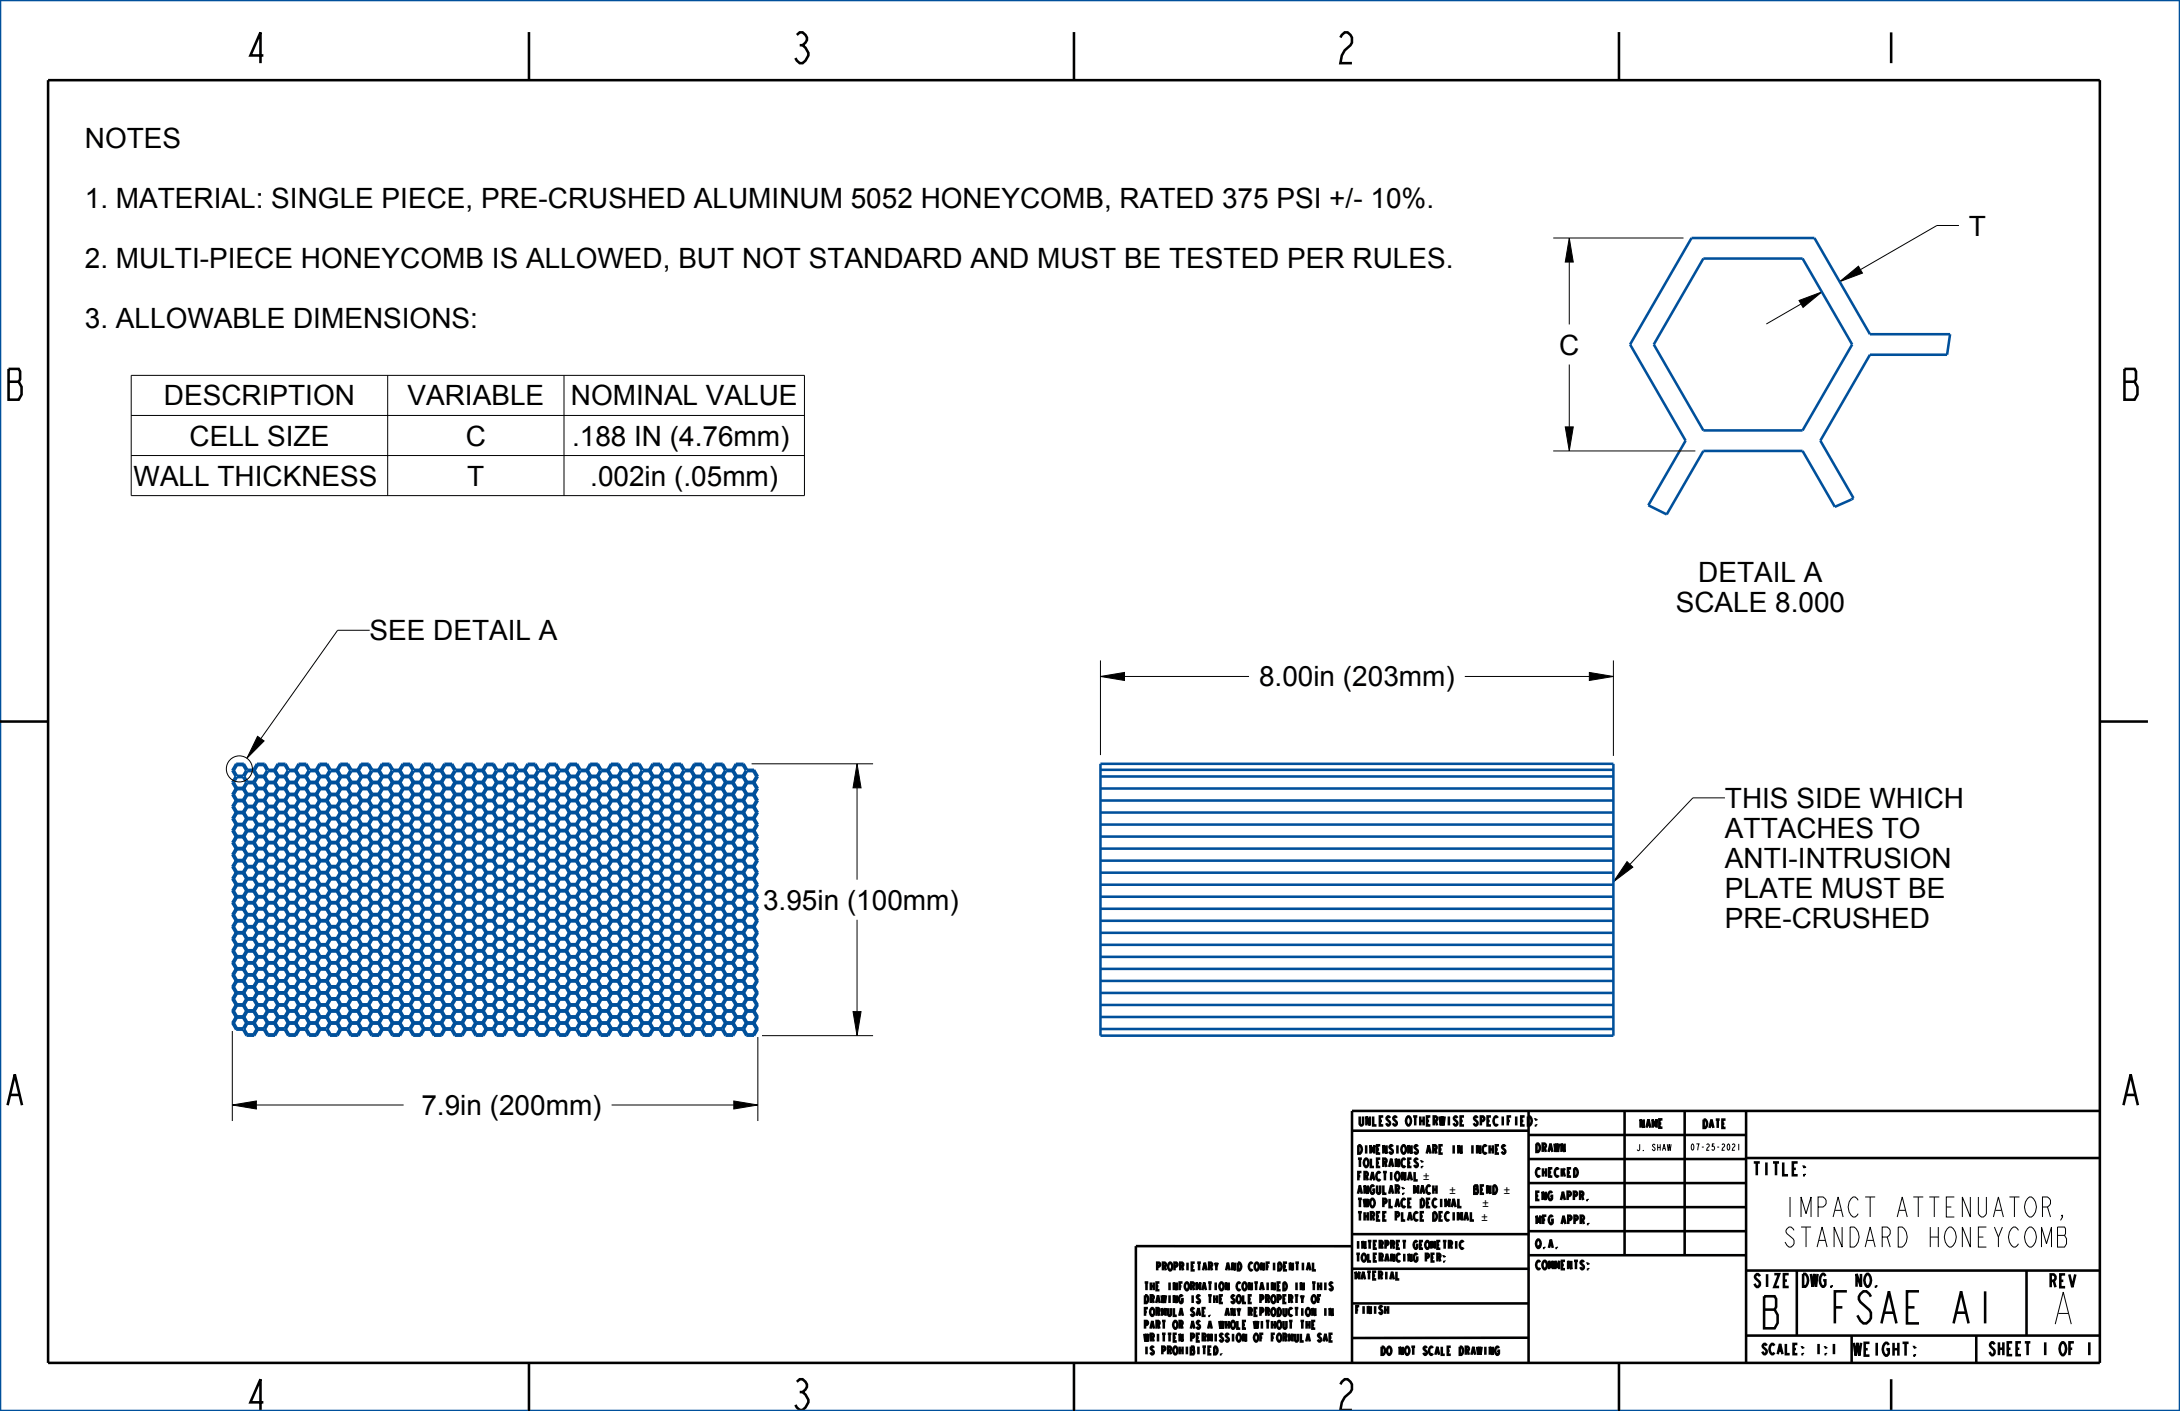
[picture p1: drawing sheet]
<svg xmlns="http://www.w3.org/2000/svg" width="432mm" height="279mm" viewBox="0 0 432 279" stroke-linecap="round" stroke-linejoin="round" font-family="sans-serif">
<defs><g id="words">
<g font-size="8.3">
<text x="348.6" y="263">B</text>
<text x="362.7" y="262.1">FSAE AI</text>
<text x="406.2" y="262.2">A</text>
</g>
<g font-size="7.9">
<text x="48.5" y="12.5">4</text>
<text x="156.5" y="12.5">3</text>
<text x="264.4" y="12.5">2</text>
<text x="372.4" y="12.5">1</text>
<text x=".9" y="79.1">B</text>
<text x="420" y="79.1">B</text>
<text x=".7" y="218.8">A</text>
<text x="419.8" y="218.8">A</text>
<text x="48.5" y="279.2">4</text>
<text x="156.5" y="279.2">3</text>
<text x="264.4" y="279.2">2</text>
<text x="372.4" y="279.2">1</text>
</g>
<g font-size="5.5">
<text x="16.8" y="29.3">NOTES</text>
<text x="16.8" y="41.2">1. MATERIAL: SINGLE PIECE, PRE-CRUSHED ALUMINUM 5052 HONEYCOMB, RATED 375 PSI +/- 10%.</text>
<text x="390" y="46.6">T</text>
<text x="16.8" y="53.1">2. MULTI-PIECE HONEYCOMB IS ALLOWED, BUT NOT STANDARD AND MUST BE TESTED PER RULES.</text>
<text x="16.8" y="65">3. ALLOWABLE DIMENSIONS:</text>
<text x="308.8" y="70.2">C</text>
<text x="32.5" y="80.3">DESCRIPTION</text>
<text x="80.7" y="80.3">VARIABLE</text>
<text x="113.1" y="80.3">NOMINAL VALUE</text>
<text x="37.5" y="88.2">CELL SIZE</text>
<text x="92.3" y="88.2">C</text>
<text x="113.3" y="88.2">.188 IN (4.76mm)</text>
<text x="26.5" y="96.2">WALL THICKNESS</text>
<text x="92.6" y="96.2">T</text>
<text x="116.9" y="96.2">.002in (.05mm)</text>
<text x="336.4" y="115.3">DETAIL A</text>
<text x="331.9" y="121.2">SCALE 8.000</text>
<text x="73.2" y="126.8">SEE DETAIL A</text>
<text x="249.4" y="135.9">8.00in (203mm)</text>
<text x="341.7" y="160">THIS SIDE WHICH</text>
<text x="341.7" y="165.9">ATTACHES TO</text>
<text x="341.7" y="171.9">ANTI-INTRUSION</text>
<text x="341.7" y="177.8">PLATE MUST BE</text>
<text x="151.1" y="180.1">3.95in (100mm)</text>
<text x="341.7" y="183.8">PRE-CRUSHED</text>
<text x="83.5" y="220.8">7.9in (200mm)</text>
</g>
<g font-size="5.2">
<text x="353.7" y="241">IMPACT ATTENUATOR,</text>
<text x="353.7" y="246.9">STANDARD HONEYCOMB</text>
</g>
<g font-size="3.3">
<text x="347" y="232.7">TITLE:</text>
<text x="347.2" y="254.8">SIZE</text>
<text x="356.7" y="254.8">DWG.</text>
<text x="367" y="254.8">NO.</text>
<text x="405.7" y="254.9">REV</text>
<text x="367" y="268.4">WEIGHT:</text>
<text x="393.8" y="268.3">SHEET 1 OF 1</text>
</g>
<text font-size="2.6" x="349" y="268.2">SCALE: 1:1</text>
<g font-size="2.3">
<text x="269" y="222.9">UNLESS OTHERWISE SPECIFIED:</text>
<text x="281.9" y="233.7">±</text>
<text x="287.1" y="236.4">±</text>
<text x="293.6" y="239">±</text>
<text x="297.9" y="236.4">±</text>
<text x="293.5" y="241.7">±</text>
</g>
<g font-size="2.1">
<text x="324.6" y="223.3">NAME</text>
<text x="337.1" y="223.3">DATE</text>
<text x="268.7" y="228.4">DIMENSIONS ARE IN INCHES</text>
<text x="268.7" y="231.1">TOLERANCES:</text>
<text x="268.7" y="233.7">FRACTIONAL</text>
<text x="304" y="228.1">DRAWN</text>
<text x="304.1" y="233">CHECKED</text>
<text x="268.7" y="236.4">ANGULAR: MACH</text>
<text x="268.7" y="239">TWO PLACE DECIMAL</text>
<text x="291.8" y="236.4">BEND</text>
<text x="304" y="237.6">ENG APPR.</text>
<text x="268.7" y="241.7">THREE PLACE DECIMAL</text>
<text x="304.1" y="242.4">MFG APPR.</text>
<text x="304.1" y="247.1">Q.A.</text>
<text x="304.1" y="251.3">COMMENTS:</text>
<text x="273.7" y="268.3">DO NOT SCALE DRAWING</text>
</g>
<g font-size="2">
<text x="228.9" y="251.5">PROPRIETARY AND CONFIDENTIAL</text>
<text x="268.4" y="247.3">INTERPRET GEOMETRIC</text>
<text x="268.4" y="249.8">TOLERANCING PER:</text>
<text x="226.5" y="255.5">THE INFORMATION CONTAINED IN THIS</text>
<text x="268.3" y="253.3">MATERIAL</text>
<text x="226.5" y="258">DRAWING IS THE SOLE PROPERTY OF</text>
<text x="226.5" y="260.6">FORMULA SAE.</text>
<text x="226.5" y="263.1">PART OR AS A WHOLE WITHOUT THE</text>
<text x="242.1" y="260.6">ANY REPRODUCTION IN</text>
<text x="268.4" y="260.2">FINISH</text>
<text x="226.5" y="265.6">WRITTEN PERMISSION OF FORMULA SAE</text>
<text x="226.5" y="268.2">IS PROHIBITED.</text>
</g>
<g font-size="1.7">
<text x="324.1" y="227.8">J. SHAW</text>
<text x="334.9" y="227.8">07-25-2021</text>
</g>
</g></defs>
<g fill="none" stroke="#000" stroke-width=".51">
<path d="M9.5 15.9h406.4v254h-406.4zM104.8 6.4v9.5M212.7 6.4v9.5M320.7 6.4v9.5M0 142.9h9.5M415.9 142.9h9.5M302.8 220v49.9M321.8 220v28.6M333.7 220v28.6M345.9 220v49.9M415.9 220h-148.1v49.9M267.8 223.9h35"/>
<path d="M302.8 239h43.1M302.8 234.3h43.1M302.8 229.5h43.1M302.8 224.7h43.1M345.9 229.3h70M263.9 254.2l-.2-.2-.3 .2 .5 .8v.3l-.3 .2-.3-.4M263.9 259v1.6l-.5-1.6v1.6M267.8 246.8h-42.8v23.1M267.8 258.1h35M267.8 251.2h35.1M267.8 244.4h35.1M302.8 243.8h43.1"/>
<path d="M302.9 248.6h43M345.9 251.6h70M355.9 251.6v12.9M401.4 251.6v12.9M104.8 269.9v9.5M212.7 269.9v9.5M260.5 261.6h-.6v1.5h.6M263.9 264.1h-.5v1.5h.5M302.8 264.9h-35M320.7 269.9v9.5M345.9 264.5h70M366.8 264.5v5.4"/>
<path d="M391.4 264.5v5.4"/>
</g>
<path d="M310.8 47.1l.8 4.8h-1.6zM356.3 59.5l4.6-1.7-3.8 3.1zM364.4 55.8l3.7-3.1 .8 1.4zM310 84.5h1.6l-.8 4.8zM218 134l4.7-.8v1.5zM314.8 133.2l4.8 .8-4.8 .7zM51 145.8l1.3 .9-3.4 3.4zM169.8 151.2l.8 4.8h-1.6zM322.3 170.6l1.1 1.1-3.8 2.9zM46 218.8l4.8-.8v1.6zM145.3 218l4.8 .8-4.8 .8zM169 200.3h1.6l-.8 4.8z" fill="#000"/>
<g fill="none" stroke="#000" stroke-width=".2">
<path d="M307.7 47.1h25.8M310.8 47.1l.8 4.8h-1.6zM310.8 51.9v12.3M356.3 59.5l4.6-1.7-3.8 3.1zM364.4 55.8l3.7-3.1 .8 1.4zM388 44.7h-4.3l-15.2 8.7M26 74.3h133.3v23.8h-133.3zM76.8 74.3v23.8M111.7 74.3v23.8M310.8 72.2v12.3M356.7 60.2l-6.8 4M26 82.3h133.3"/>
<path d="M26 90.2h133.3M307.7 89.3h28.1M310 84.5h1.6l-.8 4.8zM73.2 124.8h-6.3l-15.2 21.5M218 134l4.7-.8v1.5zM218 130.8v18.7M222.7 134h24.7M290.1 134h24.7M314.8 133.2l4.8 .8-4.8 .7zM319.6 130.8v18.9M51 145.8l1.3 .9-3.4 3.4zM148.9 151.2h24"/>
<path d="M169.8 151.2l.8 4.8h-1.6zM169.8 156v18.2M341.7 158h-6.4l-12.5 13.2M322.3 170.6l1.1 1.1-3.8 2.9zM169.8 182.1v18.2M46 218.8l4.8-.8v1.6zM46 204.2v17.8M50.8 218.8h29.1M121.1 218.8h24.2M145.3 218l4.8 .8-4.8 .8zM150.1 205.3v16.7M150.9 205.1h22"/>
<path d="M169 200.3h1.6l-.8 4.8z"/>
<circle cx="47.4" cy="152.3" r="2.58"/>
</g>
<g fill="none" stroke="#00509b" stroke-width=".51">
<path d="M0 0h431.8v279.4h-431.8zM335 47.1h24.4l11 19.1h15.9l-.6 4h-15.3l-9.8 17.1 6.5 11.3-.4 .3-3.3 1.5-6.4-11.1h-19.6l-7.3 12.6-3.6-1.8 7.4-12.8-11-19.1zM337.4 51.2h19.6l9.9 17-9.9 17h-19.6l-9.8-17zM46.8 151.2h1.5l.7 1.2h1.4l.7 1.4-.7 1.1 .7 1.2-.7 1.4h-1.6l-.6-1.2h-1.4l-.8-1.4 .7-1.1-.7-1.2zM46.8 156h1.5l.7 1.2h1.4l.7 1.3-.7 1.3h-1.6l-.6-1.2h-1.4l-.8-1.3zM46.8 158.4h1.5l.7 1.2h1.4l.7 1.3-.7 1.3h-1.6l-.6-1.2h-1.4l-.8-1.3zM46.9 151.5h1.3l.6 1.1-.6 1h-1.3l-.6-1zM46.9 156l-.6-1.1 .6-1h1.3l.6 1-.6 1.1M46.9 156.3l-.6 1 .6 1.1M46.9 158.6l-.6 1.1 .6 1.1M48.8 157.3l-.6 1.1M48.8 159.7l-.6 1.1"/>
<path d="M49 157.5l-.6 1M49 159.8l-.6 1.1M50.2 152.7h-1.2l-.6 1.1 .6 1h1.2M50.2 155.1h-1.2l-.6 1M50.4 152.6l.6-1.1h1.3l.6 1.1-.6 1M50.9 151.2h1.5l.7 1.2h1.4l.7 1.4-.7 1.3h-1.5l-.7-1.2h-1.4l-.8-1.3zM50.9 153.6h1.5l.7 1.2h1.4l.7 1.3-.7 1.4h-1.5l-.7-1.2h-1.4l-.8-1.4zM50.9 156h1.5l.7 1.2h1.4l.7 1.3-.7 1.3h-1.5l-.7-1.2h-1.4l-.8-1.3zM50.9 158.4h1.5l.7 1.2h1.4l.7 1.3-.7 1.3h-1.5l-.7-1.2h-1.4l-.8-1.3zM52.9 154.9l-.6 1.1M52.9 157.3l-.6 1.1M52.9 159.7l-.6 1.1"/>
<path d="M53.1 155.1l-.6 1M53.1 157.5l-.6 1M53.1 159.8l-.6 1.1M54.3 152.7h-1.2l-.6 1.1M54.6 152.6l.6-1.1h1.2l.6 1.1-.6 1M55 151.2h1.5l.7 1.2h1.4l.8 1.4-.8 1.3h-1.5l-.7-1.2h-1.4l-.7-1.3zM55 153.6h1.5l.7 1.2h1.4l.8 1.3-.8 1.4h-1.5l-.7-1.2h-1.4l-.7-1.4zM55 156h1.5l.7 1.2h1.4l.8 1.3-.8 1.3h-1.5l-.7-1.2h-1.4l-.7-1.3zM55 158.4h1.5l.7 1.2h1.4l.8 1.3-.8 1.3h-1.5l-.7-1.2h-1.4l-.7-1.3zM57 154.9l-.6 1.1M57 157.3l-.6 1.1M57 159.7l-.6 1.1"/>
<path d="M57.2 155.1l-.6 1M57.2 157.5l-.6 1M57.2 159.8l-.6 1.1M58.5 152.7h-1.3l-.6 1.1M58.7 152.6l.6-1.1h1.2l.6 1.1-.6 1M59.1 151.2h1.6l.7 1.2h1.3l.8 1.4-.8 1.3h-1.5l-.7-1.2h-1.4l-.7-1.3zM59.1 153.6h1.6l.7 1.2h1.3l.8 1.3-.8 1.4h-1.5l-.7-1.2h-1.4l-.7-1.4zM59.1 156h1.6l.7 1.2h1.3l.8 1.3-.8 1.3h-1.5l-.7-1.2h-1.4l-.7-1.3zM59.1 158.4h1.6l.7 1.2h1.3l.8 1.3-.8 1.3h-1.5l-.7-1.2h-1.4l-.7-1.3zM61.1 154.9l-.6 1.1M61.1 157.3l-.6 1.1M61.1 159.7l-.6 1.1"/>
<path d="M61.4 155.1l-.7 1M61.4 157.5l-.7 1M61.4 159.8l-.7 1.1M62.6 152.7h-1.2l-.7 1.1M62.8 152.6l.6-1.1h1.2l.7 1.1-.7 1M63.3 151.2h1.5l.7 1.2h1.4l.7 1.4-.7 1.3h-1.6l-.7-1.2h-1.3l-.8-1.3zM63.3 153.6h1.5l.7 1.2h1.4l.7 1.3-.7 1.4h-1.6l-.7-1.2h-1.3l-.8-1.4zM63.3 156h1.5l.7 1.2h1.4l.7 1.3-.7 1.3h-1.6l-.7-1.2h-1.3l-.8-1.3zM63.3 158.4h1.5l.7 1.2h1.4l.7 1.3-.7 1.3h-1.6l-.7-1.2h-1.3l-.8-1.3zM65.3 154.9l-.7 1.1M65.3 157.3l-.7 1.1M65.3 159.7l-.7 1.1"/>
<path d="M65.5 155.1l-.6 1M65.5 157.5l-.6 1M65.5 159.8l-.6 1.1M66.7 152.7h-1.2l-.6 1.1M66.9 152.6l.6-1.1h1.3l.6 1.1-.6 1M67.4 151.2h1.5l.7 1.2h1.4l.7 1.4-.7 1.3h-1.5l-.7-1.2h-1.4l-.8-1.3zM67.4 153.6h1.5l.7 1.2h1.4l.7 1.3-.7 1.4h-1.5l-.7-1.2h-1.4l-.8-1.4zM67.4 156h1.5l.7 1.2h1.4l.7 1.3-.7 1.3h-1.5l-.7-1.2h-1.4l-.8-1.3zM67.4 158.4h1.5l.7 1.2h1.4l.7 1.3-.7 1.3h-1.5l-.7-1.2h-1.4l-.8-1.3zM69.4 154.9l-.6 1.1M69.4 157.3l-.6 1.1M69.4 159.7l-.6 1.1"/>
<path d="M69.6 155.1l-.6 1M69.6 157.5l-.6 1M69.6 159.8l-.6 1.1M70.8 152.7h-1.2l-.6 1.1M71.1 152.6l.6-1.1h1.2l.6 1.1-.6 1M71.5 151.2h1.5l.7 1.2h1.4l.8 1.4-.8 1.3h-1.5l-.7-1.2h-1.4l-.7-1.3zM71.5 153.6h1.5l.7 1.2h1.4l.8 1.3-.8 1.4h-1.5l-.7-1.2h-1.4l-.7-1.4zM71.5 156h1.5l.7 1.2h1.4l.8 1.3-.8 1.3h-1.5l-.7-1.2h-1.4l-.7-1.3zM71.5 158.4h1.5l.7 1.2h1.4l.8 1.3-.8 1.3h-1.5l-.7-1.2h-1.4l-.7-1.3zM73.5 154.9l-.6 1.1M73.5 157.3l-.6 1.1M73.5 159.7l-.6 1.1"/>
<path d="M73.7 155.1l-.6 1M73.7 157.5l-.6 1M73.7 159.8l-.6 1.1M75 152.7h-1.3l-.6 1.1M75.2 152.6l.6-1.1h1.2l.6 1.1-.6 1M75.6 151.2h1.6l.7 1.2h1.3l.8 1.4-.8 1.3h-1.5l-.7-1.2h-1.4l-.7-1.3zM75.6 153.6h1.6l.7 1.2h1.3l.8 1.3-.8 1.4h-1.5l-.7-1.2h-1.4l-.7-1.4zM75.6 156h1.6l.7 1.2h1.3l.8 1.3-.8 1.3h-1.5l-.7-1.2h-1.4l-.7-1.3zM75.6 158.4h1.6l.7 1.2h1.3l.8 1.3-.8 1.3h-1.5l-.7-1.2h-1.4l-.7-1.3zM77.6 154.9l-.6 1.1M77.6 157.3l-.6 1.1M77.6 159.7l-.6 1.1"/>
<path d="M77.9 155.1l-.7 1M77.9 157.5l-.7 1M77.9 159.8l-.7 1.1M79.1 152.7h-1.2l-.7 1.1M79.3 152.6l.6-1.1h1.2l.7 1.1-.7 1M79.8 151.2h1.5l.7 1.2h1.4l.7 1.4-.7 1.3h-1.6l-.7-1.2h-1.3l-.8-1.3zM79.8 153.6h1.5l.7 1.2h1.4l.7 1.3-.7 1.4h-1.6l-.7-1.2h-1.3l-.8-1.4zM79.8 156h1.5l.7 1.2h1.4l.7 1.3-.7 1.3h-1.6l-.7-1.2h-1.3l-.8-1.3zM79.8 158.4h1.5l.7 1.2h1.4l.7 1.3-.7 1.3h-1.6l-.7-1.2h-1.3l-.8-1.3zM81.8 154.9l-.7 1.1M81.8 157.3l-.7 1.1M81.8 159.7l-.7 1.1"/>
<path d="M82 155.1l-.6 1M82 157.5l-.6 1M82 159.8l-.6 1.1M83.2 152.7h-1.2l-.6 1.1M83.4 152.6l.6-1.1h1.3l.6 1.1-.6 1M83.9 151.2h1.5l.7 1.2h1.4l.7 1.4-.7 1.3h-1.5l-.7-1.2h-1.4l-.8-1.3zM83.9 153.6h1.5l.7 1.2h1.4l.7 1.3-.7 1.4h-1.5l-.7-1.2h-1.4l-.8-1.4zM83.9 156h1.5l.7 1.2h1.4l.7 1.3-.7 1.3h-1.5l-.7-1.2h-1.4l-.8-1.3zM83.9 158.4h1.5l.7 1.2h1.4l.7 1.3-.7 1.3h-1.5l-.7-1.2h-1.4l-.8-1.3zM85.9 154.9l-.6 1.1M85.9 157.3l-.6 1.1M85.9 159.7l-.6 1.1"/>
<path d="M86.1 155.1l-.6 1M86.1 157.5l-.6 1M86.1 159.8l-.6 1.1M87.3 152.7h-1.2l-.6 1.1M87.6 152.6l.6-1.1h1.2l.6 1.1-.6 1M88 151.2h1.5l.7 1.2h1.4l.8 1.4-.8 1.3h-1.5l-.7-1.2h-1.4l-.7-1.3zM88 153.6h1.5l.7 1.2h1.4l.8 1.3-.8 1.4h-1.5l-.7-1.2h-1.4l-.7-1.4zM88 156h1.5l.7 1.2h1.4l.8 1.3-.8 1.3h-1.5l-.7-1.2h-1.4l-.7-1.3zM88 158.4h1.5l.7 1.2h1.4l.8 1.3-.8 1.3h-1.5l-.7-1.2h-1.4l-.7-1.3zM90 154.9l-.6 1.1M90 157.3l-.6 1.1M90 159.7l-.6 1.1"/>
<path d="M90.2 155.1l-.6 1M90.2 157.5l-.6 1M90.2 159.8l-.6 1.1M91.5 152.7h-1.3l-.6 1.1M91.7 152.6l.6-1.1h1.2l.6 1.1-.6 1M92.1 151.2h1.6l.7 1.2h1.3l.8 1.4-.8 1.3h-1.5l-.7-1.2h-1.4l-.7-1.3zM92.1 153.6h1.6l.7 1.2h1.3l.8 1.3-.8 1.4h-1.5l-.7-1.2h-1.4l-.7-1.4zM92.1 156h1.6l.7 1.2h1.3l.8 1.3-.8 1.3h-1.5l-.7-1.2h-1.4l-.7-1.3zM92.1 158.4h1.6l.7 1.2h1.3l.8 1.3-.8 1.3h-1.5l-.7-1.2h-1.4l-.7-1.3zM94.1 154.9l-.6 1.1M94.1 157.3l-.6 1.1M94.1 159.7l-.6 1.1"/>
<path d="M94.4 155.1l-.7 1M94.4 157.5l-.7 1M94.4 159.8l-.7 1.1M95.6 152.7h-1.2l-.7 1.1M95.8 152.6l.6-1.1h1.2l.7 1.1-.7 1M96.3 151.2h1.5l.7 1.2h1.4l.7 1.4-.7 1.3h-1.6l-.7-1.2h-1.3l-.8-1.3zM96.3 153.6h1.5l.7 1.2h1.4l.7 1.3-.7 1.4h-1.6l-.7-1.2h-1.3l-.8-1.4zM96.3 156h1.5l.7 1.2h1.4l.7 1.3-.7 1.3h-1.6l-.7-1.2h-1.3l-.8-1.3zM96.3 158.4h1.5l.7 1.2h1.4l.7 1.3-.7 1.3h-1.6l-.7-1.2h-1.3l-.8-1.3zM98.3 154.9l-.7 1.1M98.3 157.3l-.7 1.1M98.3 159.7l-.7 1.1"/>
<path d="M98.5 155.1l-.6 1M98.5 157.5l-.6 1M98.5 159.8l-.6 1.1M99.7 152.7h-1.2l-.6 1.1M99.9 152.6l.6-1.1h1.3l.6 1.1-.6 1M100.4 151.2h1.5l.7 1.2h1.4l.7 1.4-.7 1.3h-1.5l-.7-1.2h-1.4l-.8-1.3zM100.4 153.6h1.5l.7 1.2h1.4l.7 1.3-.7 1.4h-1.5l-.7-1.2h-1.4l-.8-1.4zM100.4 156h1.5l.7 1.2h1.4l.7 1.3-.7 1.3h-1.5l-.7-1.2h-1.4l-.8-1.3zM100.4 158.4h1.5l.7 1.2h1.4l.7 1.3-.7 1.3h-1.5l-.7-1.2h-1.4l-.8-1.3zM102.4 154.9l-.6 1.1M102.4 157.3l-.6 1.1M102.4 159.7l-.6 1.1"/>
<path d="M102.6 155.1l-.6 1M102.6 157.5l-.6 1M102.6 159.8l-.6 1.1M103.8 152.7h-1.2l-.6 1.1M104.1 152.6l.6-1.1h1.2l.6 1.1-.6 1M104.5 151.2h1.5l.7 1.2h1.4l.8 1.4-.8 1.3h-1.5l-.7-1.2h-1.4l-.7-1.3zM104.5 153.6h1.5l.7 1.2h1.4l.8 1.3-.8 1.4h-1.5l-.7-1.2h-1.4l-.7-1.4zM104.5 156h1.5l.7 1.2h1.4l.8 1.3-.8 1.3h-1.5l-.7-1.2h-1.4l-.7-1.3zM104.5 158.4h1.5l.7 1.2h1.4l.8 1.3-.8 1.3h-1.5l-.7-1.2h-1.4l-.7-1.3zM106.5 154.9l-.6 1.1M106.5 157.3l-.6 1.1M106.5 159.7l-.6 1.1"/>
<path d="M106.7 155.1l-.6 1M106.7 157.5l-.6 1M106.7 159.8l-.6 1.1M108 152.7h-1.3l-.6 1.1M108.2 152.6l.6-1.1h1.2l.6 1.1-.6 1M108.6 151.2h1.6l.7 1.2h1.3l.8 1.4-.8 1.3h-1.5l-.7-1.2h-1.4l-.7-1.3zM108.6 153.6h1.6l.7 1.2h1.3l.8 1.3-.8 1.4h-1.5l-.7-1.2h-1.4l-.7-1.4zM108.6 156h1.6l.7 1.2h1.3l.8 1.3-.8 1.3h-1.5l-.7-1.2h-1.4l-.7-1.3zM108.6 158.4h1.6l.7 1.2h1.3l.8 1.3-.8 1.3h-1.5l-.7-1.2h-1.4l-.7-1.3zM110.6 154.9l-.6 1.1M110.6 157.3l-.6 1.1M110.6 159.7l-.6 1.1"/>
<path d="M110.9 155.1l-.7 1M110.9 157.5l-.7 1M110.9 159.8l-.7 1.1M112.1 152.7h-1.2l-.7 1.1M112.3 152.6l.6-1.1h1.2l.7 1.1-.7 1M112.8 151.2h1.5l.7 1.2h1.4l.7 1.4-.7 1.3h-1.6l-.7-1.2h-1.3l-.8-1.3zM112.8 153.6h1.5l.7 1.2h1.4l.7 1.3-.7 1.4h-1.6l-.7-1.2h-1.3l-.8-1.4zM112.8 156h1.5l.7 1.2h1.4l.7 1.3-.7 1.3h-1.6l-.7-1.2h-1.3l-.8-1.3zM112.8 158.4h1.5l.7 1.2h1.4l.7 1.3-.7 1.3h-1.6l-.7-1.2h-1.3l-.8-1.3zM114.8 154.9l-.7 1.1M114.8 157.3l-.7 1.1M114.8 159.7l-.7 1.1"/>
<path d="M115 155.1l-.6 1M115 157.5l-.6 1M115 159.8l-.6 1.1M116.2 152.7h-1.2l-.6 1.1M116.4 152.6l.6-1.1h1.3l.6 1.1-.6 1M116.9 151.2h1.5l.7 1.2h1.4l.7 1.4-.7 1.3h-1.5l-.7-1.2h-1.4l-.8-1.3zM116.9 153.6h1.5l.7 1.2h1.4l.7 1.3-.7 1.4h-1.5l-.7-1.2h-1.4l-.8-1.4zM116.9 156h1.5l.7 1.2h1.4l.7 1.3-.7 1.3h-1.5l-.7-1.2h-1.4l-.8-1.3zM116.9 158.4h1.5l.7 1.2h1.4l.7 1.3-.7 1.3h-1.5l-.7-1.2h-1.4l-.8-1.3zM118.9 154.9l-.6 1.1M118.9 157.3l-.6 1.1M118.9 159.7l-.6 1.1"/>
<path d="M119.1 155.1l-.6 1M119.1 157.5l-.6 1M119.1 159.8l-.6 1.1M120.3 152.7h-1.2l-.6 1.1M120.5 152.6l.7-1.1h1.2l.6 1.1-.6 1M121 151.2h1.5l.7 1.2h1.4l.8 1.4-.8 1.3h-1.5l-.7-1.2h-1.4l-.7-1.3zM121 153.6h1.5l.7 1.2h1.4l.8 1.3-.8 1.4h-1.5l-.7-1.2h-1.4l-.7-1.4zM121 156h1.5l.7 1.2h1.4l.8 1.3-.8 1.3h-1.5l-.7-1.2h-1.4l-.7-1.3zM121 158.4h1.5l.7 1.2h1.4l.8 1.3-.8 1.3h-1.5l-.7-1.2h-1.4l-.7-1.3zM123 154.9l-.6 1.1M123 157.3l-.6 1.1M123 159.7l-.6 1.1"/>
<path d="M123.2 155.1l-.6 1M123.2 157.5l-.6 1M123.2 159.8l-.6 1.1M124.5 152.7h-1.3l-.6 1.1M124.7 152.6l.6-1.1h1.2l.6 1.1-.6 1M125.1 151.2h1.6l.6 1.2h1.4l.8 1.4-.8 1.3h-1.5l-.7-1.2h-1.4l-.7-1.3zM125.1 153.6h1.6l.6 1.2h1.4l.8 1.3-.8 1.4h-1.5l-.7-1.2h-1.4l-.7-1.4zM125.1 156h1.6l.6 1.2h1.4l.8 1.3-.8 1.3h-1.5l-.7-1.2h-1.4l-.7-1.3zM125.1 158.4h1.6l.6 1.2h1.4l.8 1.3-.8 1.3h-1.5l-.7-1.2h-1.4l-.7-1.3zM127.1 154.9l-.6 1.1M127.1 157.3l-.6 1.1M127.1 159.7l-.6 1.1"/>
<path d="M127.3 155.1l-.6 1M127.3 157.5l-.6 1M127.3 159.8l-.6 1.1M128.6 152.7h-1.3l-.6 1.1M128.8 152.6l.6-1.1h1.2l.7 1.1-.7 1M129.3 151.2h1.5l.7 1.2h1.3l.8 1.4-.8 1.3h-1.5l-.7-1.2h-1.3l-.8-1.3zM129.3 153.6h1.5l.7 1.2h1.3l.8 1.3-.8 1.4h-1.5l-.7-1.2h-1.3l-.8-1.4zM129.3 156h1.5l.7 1.2h1.3l.8 1.3-.8 1.3h-1.5l-.7-1.2h-1.3l-.8-1.3zM129.3 158.4h1.5l.7 1.2h1.3l.8 1.3-.8 1.3h-1.5l-.7-1.2h-1.3l-.8-1.3zM131.3 154.9l-.7 1.1M131.3 157.3l-.7 1.1M131.3 159.7l-.7 1.1"/>
<path d="M131.5 155.1l-.6 1M131.5 157.5l-.6 1M131.5 159.8l-.6 1.1M132.7 152.7h-1.2l-.6 1.1M132.9 152.6l.6-1.1h1.3l.6 1.1-.6 1M133.4 158.4h1.5l.7 1.2h1.4l.7 1.3-.7 1.3h-1.5l-.7-1.2h-1.4l-.8-1.3zM133.4 151.2h1.5l.7 1.2h1.4l.7 1.4-.7 1.3h-1.5l-.7-1.2h-1.4l-.8-1.3zM133.4 153.6h1.5l.7 1.2h1.4l.7 1.3-.7 1.4h-1.5l-.7-1.2h-1.4l-.8-1.4zM133.4 156h1.5l.7 1.2h1.4l.7 1.3-.7 1.3h-1.5l-.7-1.2h-1.4l-.8-1.3zM135.4 154.9l-.6 1.1M135.4 157.3l-.6 1.1M135.4 159.7l-.6 1.1"/>
<path d="M135.6 155.1l-.6 1M135.6 157.5l-.6 1M135.6 159.8l-.6 1.1M136.8 152.7h-1.2l-.6 1.1M137 152.6l.7-1.1h1.2l.6 1.1-.6 1M137.5 158.4h1.5l.7 1.2h1.4l.8 1.3-.8 1.3h-1.5l-.7-1.2h-1.4l-.7-1.3zM137.5 156h1.5l.7 1.2h1.4l.8 1.3-.8 1.3h-1.5l-.7-1.2h-1.4l-.7-1.3zM137.5 151.2h1.5l.7 1.2h1.4l.8 1.4-.8 1.3h-1.5l-.7-1.2h-1.4l-.7-1.3zM137.5 153.6h1.5l.7 1.2h1.4l.8 1.3-.8 1.4h-1.5l-.7-1.2h-1.4l-.7-1.4zM139.5 154.9l-.6 1.1M139.5 157.3l-.6 1.1M139.5 159.7l-.6 1.1"/>
<path d="M139.7 155.1l-.6 1M139.7 157.5l-.6 1M139.7 159.8l-.6 1.1M141 152.7h-1.3l-.6 1.1M141.2 152.6l.6-1.1h1.2l.6 1.1-.6 1M141.6 158.4h1.6l.6 1.2h1.4l.8 1.3-.8 1.3h-1.5l-.7-1.2h-1.4l-.7-1.3zM141.6 156h1.6l.6 1.2h1.4l.8 1.3-.8 1.3h-1.5l-.7-1.2h-1.4l-.7-1.3zM141.6 153.6h1.6l.6 1.2h1.4l.8 1.3-.8 1.4h-1.5l-.7-1.2h-1.4l-.7-1.4zM141.6 151.2h1.6l.6 1.2h1.4l.8 1.4-.8 1.3h-1.5l-.7-1.2h-1.4l-.7-1.3zM143.6 154.9l-.6 1.1M143.6 157.3l-.6 1.1M143.6 159.7l-.6 1.1"/>
<path d="M143.8 155.1l-.6 1M143.8 157.5l-.6 1M143.8 159.8l-.6 1.1M145.1 152.7h-1.3l-.6 1.1M145.3 152.6l.6-1.1h1.2l.7 1.1-.7 1M145.8 158.4h1.5l.7 1.2h1.3l.8 1.3-.8 1.3h-1.5l-.7-1.2h-1.3l-.8-1.3zM145.8 156h1.5l.7 1.2h1.3l.8 1.3-.8 1.3h-1.5l-.7-1.2h-1.3l-.8-1.3zM145.8 153.6h1.5l.7 1.2h1.3l.8 1.3-.8 1.4h-1.5l-.7-1.2h-1.3l-.8-1.4zM145.8 151.2h1.5l.7 1.2h1.3l.8 1.4-.8 1.3h-1.5l-.7-1.2h-1.3l-.8-1.3zM147.4 153.8l.6-1.1h1.2l.6 1.1-.6 1M147.8 154.9l-.7 1.1M147.8 157.3l-.7 1.1"/>
<path d="M147.8 159.7l-.7 1.1M148 155.1l-.6 1M148 157.5l-.6 1M148 159.8l-.6 1.1M149.2 155.1l.6 1-.6 1.1M149.2 157.5l.6 1-.6 1.1M149.2 159.8l.6 1.1-.6 1.1M218 151.2h101.6v53.9h-101.6zM218 152.4h101.6M218 158.5h101.6M218 156.1h101.6M218 153.8h101.6"/>
<path d="M46.8 160.8h1.5l.7 1.2h1.4l.7 1.3-.7 1.3h-1.6l-.6-1.2h-1.4l-.8-1.3zM46.8 163.2h1.5l.7 1.1h1.4l.7 1.4-.7 1.3h-1.6l-.6-1.2h-1.4l-.8-1.3zM46.8 165.5h1.5l.7 1.2h1.4l.7 1.3-.7 1.4h-1.6l-.6-1.2h-1.4l-.8-1.3zM46.8 167.9h1.5l.7 1.2h1.4l.7 1.3-.7 1.3h-1.6l-.6-1.2h-1.4l-.8-1.3zM46.8 170.3h1.5l.7 1.2h1.4l.7 1.3-.7 1.3h-1.6l-.6-1.2h-1.4l-.8-1.3zM46.8 172.7h1.5l.7 1.2h1.4l.7 1.3-.7 1.3h-1.6l-.6-1.2h-1.4l-.8-1.3zM46.8 179.8h1.5l.7 1.2h1.4l.7 1.3-.7 1.3h-1.6l-.6-1.1h-1.4l-.8-1.4zM46.8 175.1h1.5l.7 1.1h1.4l.7 1.4-.7 1.3h-1.6l-.6-1.2h-1.4l-.8-1.3zM46.8 177.4h1.5l.7 1.2h1.4l.7 1.3-.7 1.4h-1.6l-.6-1.2h-1.4l-.8-1.3zM46.9 161l-.6 1.1 .6 1.1M46.9 163.4l-.6 1.1 .6 1M46.9 165.8l-.6 1.1 .6 1"/>
<path d="M46.9 168.2l-.6 1 .6 1.1M46.9 170.5l-.6 1.1 .6 1.1M46.9 172.9l-.6 1.1 .6 1.1M46.9 175.3l-.6 1.1 .6 1M46.9 177.7l-.6 1.1 .6 1M48.8 162.1l-.6 1.1M48.8 164.5l-.6 1M48.8 166.9l-.6 1M48.8 169.2l-.6 1.1M48.8 171.6l-.6 1.1M48.8 174l-.6 1.1M48.8 176.4l-.6 1"/>
<path d="M48.8 178.8l-.6 1M49 162.2l-.6 1.1M49 164.6l-.6 1.1M49 167l-.6 1M49 169.4l-.6 1M49 171.7l-.6 1.1M49 174.1l-.6 1.1M49 176.5l-.6 1.1M49 178.9l-.6 1M50.9 160.8h1.5l.7 1.2h1.4l.7 1.3-.7 1.3h-1.5l-.7-1.2h-1.4l-.8-1.3zM50.9 163.2h1.5l.7 1.1h1.4l.7 1.4-.7 1.3h-1.5l-.7-1.2h-1.4l-.8-1.3zM50.9 165.5h1.5l.7 1.2h1.4l.7 1.3-.7 1.4h-1.5l-.7-1.2h-1.4l-.8-1.3z"/>
<path d="M50.9 167.9h1.5l.7 1.2h1.4l.7 1.3-.7 1.3h-1.5l-.7-1.2h-1.4l-.8-1.3zM50.9 170.3h1.5l.7 1.2h1.4l.7 1.3-.7 1.3h-1.5l-.7-1.2h-1.4l-.8-1.3zM50.9 172.7h1.5l.7 1.2h1.4l.7 1.3-.7 1.3h-1.5l-.7-1.2h-1.4l-.8-1.3zM50.9 179.8h1.5l.7 1.2h1.4l.7 1.3-.7 1.3h-1.5l-.7-1.1h-1.4l-.8-1.4zM50.9 175.1h1.5l.7 1.1h1.4l.7 1.4-.7 1.3h-1.5l-.7-1.2h-1.4l-.8-1.3zM50.9 177.4h1.5l.7 1.2h1.4l.7 1.3-.7 1.4h-1.5l-.7-1.2h-1.4l-.8-1.3zM52.9 162.1l-.6 1.1M52.9 164.5l-.6 1M52.9 166.9l-.6 1M52.9 169.2l-.6 1.1M52.9 171.6l-.6 1.1M52.9 174l-.6 1.1"/>
<path d="M52.9 176.4l-.6 1M52.9 178.8l-.6 1M53.1 162.2l-.6 1.1M53.1 164.6l-.6 1.1M53.1 167l-.6 1M53.1 169.4l-.6 1M53.1 171.7l-.6 1.1M53.1 174.1l-.6 1.1M53.1 176.5l-.6 1.1M53.1 178.9l-.6 1M55 160.8h1.5l.7 1.2h1.4l.8 1.3-.8 1.3h-1.5l-.7-1.2h-1.4l-.7-1.3zM55 163.2h1.5l.7 1.1h1.4l.8 1.4-.8 1.3h-1.5l-.7-1.2h-1.4l-.7-1.3z"/>
<path d="M55 165.5h1.5l.7 1.2h1.4l.8 1.3-.8 1.4h-1.5l-.7-1.2h-1.4l-.7-1.3zM55 167.9h1.5l.7 1.2h1.4l.8 1.3-.8 1.3h-1.5l-.7-1.2h-1.4l-.7-1.3zM55 170.3h1.5l.7 1.2h1.4l.8 1.3-.8 1.3h-1.5l-.7-1.2h-1.4l-.7-1.3zM55 172.7h1.5l.7 1.2h1.4l.8 1.3-.8 1.3h-1.5l-.7-1.2h-1.4l-.7-1.3zM55 175.1h1.5l.7 1.1h1.4l.8 1.4-.8 1.3h-1.5l-.7-1.2h-1.4l-.7-1.3zM55 179.8h1.5l.7 1.2h1.4l.8 1.3-.8 1.3h-1.5l-.7-1.1h-1.4l-.7-1.4zM55 177.4h1.5l.7 1.2h1.4l.8 1.3-.8 1.4h-1.5l-.7-1.2h-1.4l-.7-1.3zM57 162.1l-.6 1.1M57 164.5l-.6 1M57 166.9l-.6 1M57 169.2l-.6 1.1M57 171.6l-.6 1.1"/>
<path d="M57 174l-.6 1.1M57 176.4l-.6 1M57 178.8l-.6 1M57.2 162.2l-.6 1.1M57.2 164.6l-.6 1.1M57.2 167l-.6 1M57.2 169.4l-.6 1M57.2 171.7l-.6 1.1M57.2 174.1l-.6 1.1M57.2 176.5l-.6 1.1M57.2 178.9l-.6 1M59.1 160.8h1.6l.7 1.2h1.3l.8 1.3-.8 1.3h-1.5l-.7-1.2h-1.4l-.7-1.3z"/>
<path d="M59.1 163.2h1.6l.7 1.1h1.3l.8 1.4-.8 1.3h-1.5l-.7-1.2h-1.4l-.7-1.3zM59.1 165.5h1.6l.7 1.2h1.3l.8 1.3-.8 1.4h-1.5l-.7-1.2h-1.4l-.7-1.3zM59.1 167.9h1.6l.7 1.2h1.3l.8 1.3-.8 1.3h-1.5l-.7-1.2h-1.4l-.7-1.3zM59.1 170.3h1.6l.7 1.2h1.3l.8 1.3-.8 1.3h-1.5l-.7-1.2h-1.4l-.7-1.3zM59.1 172.7h1.6l.7 1.2h1.3l.8 1.3-.8 1.3h-1.5l-.7-1.2h-1.4l-.7-1.3zM59.1 175.1h1.6l.7 1.1h1.3l.8 1.4-.8 1.3h-1.5l-.7-1.2h-1.4l-.7-1.3zM59.1 179.8h1.6l.7 1.2h1.3l.8 1.3-.8 1.3h-1.5l-.7-1.1h-1.4l-.7-1.4zM59.1 177.4h1.6l.7 1.2h1.3l.8 1.3-.8 1.4h-1.5l-.7-1.2h-1.4l-.7-1.3zM61.1 162.1l-.6 1.1M61.1 164.5l-.6 1M61.1 166.9l-.6 1M61.1 169.2l-.6 1.1"/>
<path d="M61.1 171.6l-.6 1.1M61.1 174l-.6 1.1M61.1 176.4l-.6 1M61.1 178.8l-.6 1M61.4 162.2l-.7 1.1M61.4 164.6l-.7 1.1M61.4 167l-.7 1M61.4 169.4l-.7 1M61.4 171.7l-.7 1.1M61.4 174.1l-.7 1.1M61.4 176.5l-.7 1.1M61.4 178.9l-.7 1"/>
<path d="M63.3 160.8h1.5l.7 1.2h1.4l.7 1.3-.7 1.3h-1.6l-.7-1.2h-1.3l-.8-1.3zM63.3 163.2h1.5l.7 1.1h1.4l.7 1.4-.7 1.3h-1.6l-.7-1.2h-1.3l-.8-1.3zM63.3 165.5h1.5l.7 1.2h1.4l.7 1.3-.7 1.4h-1.6l-.7-1.2h-1.3l-.8-1.3zM63.3 167.9h1.5l.7 1.2h1.4l.7 1.3-.7 1.3h-1.6l-.7-1.2h-1.3l-.8-1.3zM63.3 170.3h1.5l.7 1.2h1.4l.7 1.3-.7 1.3h-1.6l-.7-1.2h-1.3l-.8-1.3zM63.3 172.7h1.5l.7 1.2h1.4l.7 1.3-.7 1.3h-1.6l-.7-1.2h-1.3l-.8-1.3zM63.3 175.1h1.5l.7 1.1h1.4l.7 1.4-.7 1.3h-1.6l-.7-1.2h-1.3l-.8-1.3zM63.3 179.8h1.5l.7 1.2h1.4l.7 1.3-.7 1.3h-1.6l-.7-1.1h-1.3l-.8-1.4zM63.3 177.4h1.5l.7 1.2h1.4l.7 1.3-.7 1.4h-1.6l-.7-1.2h-1.3l-.8-1.3zM65.3 162.1l-.7 1.1M65.3 164.5l-.7 1M65.3 166.9l-.7 1"/>
<path d="M65.3 169.2l-.7 1.1M65.3 171.6l-.7 1.1M65.3 174l-.7 1.1M65.3 176.4l-.7 1M65.3 178.8l-.7 1M65.5 162.2l-.6 1.1M65.5 164.6l-.6 1.1M65.5 167l-.6 1M65.5 169.4l-.6 1M65.5 171.7l-.6 1.1M65.5 174.1l-.6 1.1M65.5 176.5l-.6 1.1"/>
<path d="M65.5 178.9l-.6 1M67.4 160.8h1.5l.7 1.2h1.4l.7 1.3-.7 1.3h-1.5l-.7-1.2h-1.4l-.8-1.3zM67.4 163.2h1.5l.7 1.1h1.4l.7 1.4-.7 1.3h-1.5l-.7-1.2h-1.4l-.8-1.3zM67.4 165.5h1.5l.7 1.2h1.4l.7 1.3-.7 1.4h-1.5l-.7-1.2h-1.4l-.8-1.3zM67.4 167.9h1.5l.7 1.2h1.4l.7 1.3-.7 1.3h-1.5l-.7-1.2h-1.4l-.8-1.3zM67.4 170.3h1.5l.7 1.2h1.4l.7 1.3-.7 1.3h-1.5l-.7-1.2h-1.4l-.8-1.3zM67.4 172.7h1.5l.7 1.2h1.4l.7 1.3-.7 1.3h-1.5l-.7-1.2h-1.4l-.8-1.3zM67.4 175.1h1.5l.7 1.1h1.4l.7 1.4-.7 1.3h-1.5l-.7-1.2h-1.4l-.8-1.3zM67.4 177.4h1.5l.7 1.2h1.4l.7 1.3-.7 1.4h-1.5l-.7-1.2h-1.4l-.8-1.3zM67.4 179.8h1.5l.7 1.2h1.4l.7 1.3-.7 1.3h-1.5l-.7-1.1h-1.4l-.8-1.4zM69.4 162.1l-.6 1.1M69.4 164.5l-.6 1"/>
<path d="M69.4 166.9l-.6 1M69.4 169.2l-.6 1.1M69.4 171.6l-.6 1.1M69.4 174l-.6 1.1M69.4 176.4l-.6 1M69.4 178.8l-.6 1M69.6 162.2l-.6 1.1M69.6 164.6l-.6 1.1M69.6 167l-.6 1M69.6 169.4l-.6 1M69.6 171.7l-.6 1.1M69.6 174.1l-.6 1.1"/>
<path d="M69.6 176.5l-.6 1.1M69.6 178.9l-.6 1M71.5 160.8h1.5l.7 1.2h1.4l.8 1.3-.8 1.3h-1.5l-.7-1.2h-1.4l-.7-1.3zM71.5 163.2h1.5l.7 1.1h1.4l.8 1.4-.8 1.3h-1.5l-.7-1.2h-1.4l-.7-1.3zM71.5 165.5h1.5l.7 1.2h1.4l.8 1.3-.8 1.4h-1.5l-.7-1.2h-1.4l-.7-1.3zM71.5 167.9h1.5l.7 1.2h1.4l.8 1.3-.8 1.3h-1.5l-.7-1.2h-1.4l-.7-1.3zM71.5 170.3h1.5l.7 1.2h1.4l.8 1.3-.8 1.3h-1.5l-.7-1.2h-1.4l-.7-1.3zM71.5 172.7h1.5l.7 1.2h1.4l.8 1.3-.8 1.3h-1.5l-.7-1.2h-1.4l-.7-1.3zM71.5 175.1h1.5l.7 1.1h1.4l.8 1.4-.8 1.3h-1.5l-.7-1.2h-1.4l-.7-1.3zM71.5 177.4h1.5l.7 1.2h1.4l.8 1.3-.8 1.4h-1.5l-.7-1.2h-1.4l-.7-1.3zM71.5 179.8h1.5l.7 1.2h1.4l.8 1.3-.8 1.3h-1.5l-.7-1.1h-1.4l-.7-1.4zM73.5 162.1l-.6 1.1"/>
<path d="M73.5 164.5l-.6 1M73.5 166.9l-.6 1M73.5 169.2l-.6 1.1M73.5 171.6l-.6 1.1M73.5 174l-.6 1.1M73.5 176.4l-.6 1M73.5 178.8l-.6 1M73.7 162.2l-.6 1.1M73.7 164.6l-.6 1.1M73.7 167l-.6 1M73.7 169.4l-.6 1M73.7 171.7l-.6 1.1"/>
<path d="M73.7 174.1l-.6 1.1M73.7 176.5l-.6 1.1M73.7 178.9l-.6 1M75.6 160.8h1.6l.7 1.2h1.3l.8 1.3-.8 1.3h-1.5l-.7-1.2h-1.4l-.7-1.3zM75.6 163.2h1.6l.7 1.1h1.3l.8 1.4-.8 1.3h-1.5l-.7-1.2h-1.4l-.7-1.3zM75.6 165.5h1.6l.7 1.2h1.3l.8 1.3-.8 1.4h-1.5l-.7-1.2h-1.4l-.7-1.3zM75.6 167.9h1.6l.7 1.2h1.3l.8 1.3-.8 1.3h-1.5l-.7-1.2h-1.4l-.7-1.3zM75.6 170.3h1.6l.7 1.2h1.3l.8 1.3-.8 1.3h-1.5l-.7-1.2h-1.4l-.7-1.3zM75.6 172.7h1.6l.7 1.2h1.3l.8 1.3-.8 1.3h-1.5l-.7-1.2h-1.4l-.7-1.3zM75.6 175.1h1.6l.7 1.1h1.3l.8 1.4-.8 1.3h-1.5l-.7-1.2h-1.4l-.7-1.3zM75.6 177.4h1.6l.7 1.2h1.3l.8 1.3-.8 1.4h-1.5l-.7-1.2h-1.4l-.7-1.3zM75.6 179.8h1.6l.7 1.2h1.3l.8 1.3-.8 1.3h-1.5l-.7-1.1h-1.4l-.7-1.4z"/>
<path d="M77.6 162.1l-.6 1.1M77.6 164.5l-.6 1M77.6 166.9l-.6 1M77.6 169.2l-.6 1.1M77.6 171.6l-.6 1.1M77.6 174l-.6 1.1M77.6 176.4l-.6 1M77.6 178.8l-.6 1M77.9 162.2l-.7 1.1M77.9 164.6l-.7 1.1M77.9 167l-.7 1M77.9 169.4l-.7 1"/>
<path d="M77.9 171.7l-.7 1.1M77.9 174.1l-.7 1.1M77.9 176.5l-.7 1.1M77.9 178.9l-.7 1M79.8 160.8h1.5l.7 1.2h1.4l.7 1.3-.7 1.3h-1.6l-.7-1.2h-1.3l-.8-1.3zM79.8 163.2h1.5l.7 1.1h1.4l.7 1.4-.7 1.3h-1.6l-.7-1.2h-1.3l-.8-1.3zM79.8 165.5h1.5l.7 1.2h1.4l.7 1.3-.7 1.4h-1.6l-.7-1.2h-1.3l-.8-1.3zM79.8 167.9h1.5l.7 1.2h1.4l.7 1.3-.7 1.3h-1.6l-.7-1.2h-1.3l-.8-1.3zM79.8 170.3h1.5l.7 1.2h1.4l.7 1.3-.7 1.3h-1.6l-.7-1.2h-1.3l-.8-1.3zM79.8 172.7h1.5l.7 1.2h1.4l.7 1.3-.7 1.3h-1.6l-.7-1.2h-1.3l-.8-1.3zM79.8 175.1h1.5l.7 1.1h1.4l.7 1.4-.7 1.3h-1.6l-.7-1.2h-1.3l-.8-1.3zM79.8 177.4h1.5l.7 1.2h1.4l.7 1.3-.7 1.4h-1.6l-.7-1.2h-1.3l-.8-1.3z"/>
<path d="M79.8 179.8h1.5l.7 1.2h1.4l.7 1.3-.7 1.3h-1.6l-.7-1.1h-1.3l-.8-1.4zM81.8 162.1l-.7 1.1M81.8 164.5l-.7 1M81.8 166.9l-.7 1M81.8 169.2l-.7 1.1M81.8 171.6l-.7 1.1M81.8 174l-.7 1.1M81.8 176.4l-.7 1M81.8 178.8l-.7 1M82 162.2l-.6 1.1M82 164.6l-.6 1.1M82 167l-.6 1"/>
<path d="M82 169.4l-.6 1M82 171.7l-.6 1.1M82 174.1l-.6 1.1M82 176.5l-.6 1.1M82 178.9l-.6 1M83.9 160.8h1.5l.7 1.2h1.4l.7 1.3-.7 1.3h-1.5l-.7-1.2h-1.4l-.8-1.3zM83.9 163.2h1.5l.7 1.1h1.4l.7 1.4-.7 1.3h-1.5l-.7-1.2h-1.4l-.8-1.3zM83.9 165.5h1.5l.7 1.2h1.4l.7 1.3-.7 1.4h-1.5l-.7-1.2h-1.4l-.8-1.3zM83.9 167.9h1.5l.7 1.2h1.4l.7 1.3-.7 1.3h-1.5l-.7-1.2h-1.4l-.8-1.3zM83.9 170.3h1.5l.7 1.2h1.4l.7 1.3-.7 1.3h-1.5l-.7-1.2h-1.4l-.8-1.3zM83.9 172.7h1.5l.7 1.2h1.4l.7 1.3-.7 1.3h-1.5l-.7-1.2h-1.4l-.8-1.3zM83.9 175.1h1.5l.7 1.1h1.4l.7 1.4-.7 1.3h-1.5l-.7-1.2h-1.4l-.8-1.3z"/>
<path d="M83.9 177.4h1.5l.7 1.2h1.4l.7 1.3-.7 1.4h-1.5l-.7-1.2h-1.4l-.8-1.3zM83.9 179.8h1.5l.7 1.2h1.4l.7 1.3-.7 1.3h-1.5l-.7-1.1h-1.4l-.8-1.4zM85.9 162.1l-.6 1.1M85.9 164.5l-.6 1M85.9 166.9l-.6 1M85.9 169.2l-.6 1.1M85.9 171.6l-.6 1.1M85.9 174l-.6 1.1M85.9 176.4l-.6 1M85.9 178.8l-.6 1M86.1 162.2l-.6 1.1M86.1 164.6l-.6 1.1"/>
<path d="M86.1 167l-.6 1M86.1 169.4l-.6 1M86.1 171.7l-.6 1.1M86.1 174.1l-.6 1.1M86.1 176.5l-.6 1.1M86.1 178.9l-.6 1M88 160.8h1.5l.7 1.2h1.4l.8 1.3-.8 1.3h-1.5l-.7-1.2h-1.4l-.7-1.3zM88 163.2h1.5l.7 1.1h1.4l.8 1.4-.8 1.3h-1.5l-.7-1.2h-1.4l-.7-1.3zM88 165.5h1.5l.7 1.2h1.4l.8 1.3-.8 1.4h-1.5l-.7-1.2h-1.4l-.7-1.3zM88 167.9h1.5l.7 1.2h1.4l.8 1.3-.8 1.3h-1.5l-.7-1.2h-1.4l-.7-1.3zM88 170.3h1.5l.7 1.2h1.4l.8 1.3-.8 1.3h-1.5l-.7-1.2h-1.4l-.7-1.3zM88 172.7h1.5l.7 1.2h1.4l.8 1.3-.8 1.3h-1.5l-.7-1.2h-1.4l-.7-1.3z"/>
<path d="M88 175.1h1.5l.7 1.1h1.4l.8 1.4-.8 1.3h-1.5l-.7-1.2h-1.4l-.7-1.3zM88 177.4h1.5l.7 1.2h1.4l.8 1.3-.8 1.4h-1.5l-.7-1.2h-1.4l-.7-1.3zM88 179.8h1.5l.7 1.2h1.4l.8 1.3-.8 1.3h-1.5l-.7-1.1h-1.4l-.7-1.4zM90 162.1l-.6 1.1M90 164.5l-.6 1M90 166.9l-.6 1M90 169.2l-.6 1.1M90 171.6l-.6 1.1M90 174l-.6 1.1M90 176.4l-.6 1M90 178.8l-.6 1M90.2 162.2l-.6 1.1"/>
<path d="M90.2 164.6l-.6 1.1M90.2 167l-.6 1M90.2 169.4l-.6 1M90.2 171.7l-.6 1.1M90.2 174.1l-.6 1.1M90.2 176.5l-.6 1.1M90.2 178.9l-.6 1M92.1 160.8h1.6l.7 1.2h1.3l.8 1.3-.8 1.3h-1.5l-.7-1.2h-1.4l-.7-1.3zM92.1 163.2h1.6l.7 1.1h1.3l.8 1.4-.8 1.3h-1.5l-.7-1.2h-1.4l-.7-1.3zM92.1 165.5h1.6l.7 1.2h1.3l.8 1.3-.8 1.4h-1.5l-.7-1.2h-1.4l-.7-1.3zM92.1 167.9h1.6l.7 1.2h1.3l.8 1.3-.8 1.3h-1.5l-.7-1.2h-1.4l-.7-1.3zM92.1 170.3h1.6l.7 1.2h1.3l.8 1.3-.8 1.3h-1.5l-.7-1.2h-1.4l-.7-1.3z"/>
<path d="M92.1 172.7h1.6l.7 1.2h1.3l.8 1.3-.8 1.3h-1.5l-.7-1.2h-1.4l-.7-1.3zM92.1 175.1h1.6l.7 1.1h1.3l.8 1.4-.8 1.3h-1.5l-.7-1.2h-1.4l-.7-1.3zM92.1 177.4h1.6l.7 1.2h1.3l.8 1.3-.8 1.4h-1.5l-.7-1.2h-1.4l-.7-1.3zM92.1 179.8h1.6l.7 1.2h1.3l.8 1.3-.8 1.3h-1.5l-.7-1.1h-1.4l-.7-1.4zM94.1 162.1l-.6 1.1M94.1 164.5l-.6 1M94.1 166.9l-.6 1M94.1 169.2l-.6 1.1M94.1 171.6l-.6 1.1M94.1 174l-.6 1.1M94.1 176.4l-.6 1M94.1 178.8l-.6 1"/>
<path d="M94.4 162.2l-.7 1.1M94.4 164.6l-.7 1.1M94.4 167l-.7 1M94.4 169.4l-.7 1M94.4 171.7l-.7 1.1M94.4 174.1l-.7 1.1M94.4 176.5l-.7 1.1M94.4 178.9l-.7 1M96.3 160.8h1.5l.7 1.2h1.4l.7 1.3-.7 1.3h-1.6l-.7-1.2h-1.3l-.8-1.3zM96.3 163.2h1.5l.7 1.1h1.4l.7 1.4-.7 1.3h-1.6l-.7-1.2h-1.3l-.8-1.3zM96.3 165.5h1.5l.7 1.2h1.4l.7 1.3-.7 1.4h-1.6l-.7-1.2h-1.3l-.8-1.3zM96.3 167.9h1.5l.7 1.2h1.4l.7 1.3-.7 1.3h-1.6l-.7-1.2h-1.3l-.8-1.3z"/>
<path d="M96.3 170.3h1.5l.7 1.2h1.4l.7 1.3-.7 1.3h-1.6l-.7-1.2h-1.3l-.8-1.3zM96.3 172.7h1.5l.7 1.2h1.4l.7 1.3-.7 1.3h-1.6l-.7-1.2h-1.3l-.8-1.3zM96.3 179.8h1.5l.7 1.2h1.4l.7 1.3-.7 1.3h-1.6l-.7-1.1h-1.3l-.8-1.4zM96.3 175.1h1.5l.7 1.1h1.4l.7 1.4-.7 1.3h-1.6l-.7-1.2h-1.3l-.8-1.3zM96.3 177.4h1.5l.7 1.2h1.4l.7 1.3-.7 1.4h-1.6l-.7-1.2h-1.3l-.8-1.3zM98.3 162.1l-.7 1.1M98.3 164.5l-.7 1M98.3 166.9l-.7 1M98.3 169.2l-.7 1.1M98.3 171.6l-.7 1.1M98.3 174l-.7 1.1M98.3 176.4l-.7 1"/>
<path d="M98.3 178.8l-.7 1M98.5 162.2l-.6 1.1M98.5 164.6l-.6 1.1M98.5 167l-.6 1M98.5 169.4l-.6 1M98.5 171.7l-.6 1.1M98.5 174.1l-.6 1.1M98.5 176.5l-.6 1.1M98.5 178.9l-.6 1M100.4 160.8h1.5l.7 1.2h1.4l.7 1.3-.7 1.3h-1.5l-.7-1.2h-1.4l-.8-1.3zM100.4 163.2h1.5l.7 1.1h1.4l.7 1.4-.7 1.3h-1.5l-.7-1.2h-1.4l-.8-1.3zM100.4 165.5h1.5l.7 1.2h1.4l.7 1.3-.7 1.4h-1.5l-.7-1.2h-1.4l-.8-1.3z"/>
<path d="M100.4 179.8h1.5l.7 1.2h1.4l.7 1.3-.7 1.3h-1.5l-.7-1.1h-1.4l-.8-1.4zM100.4 167.9h1.5l.7 1.2h1.4l.7 1.3-.7 1.3h-1.5l-.7-1.2h-1.4l-.8-1.3zM100.4 170.3h1.5l.7 1.2h1.4l.7 1.3-.7 1.3h-1.5l-.7-1.2h-1.4l-.8-1.3zM100.4 172.7h1.5l.7 1.2h1.4l.7 1.3-.7 1.3h-1.5l-.7-1.2h-1.4l-.8-1.3zM100.4 175.1h1.5l.7 1.1h1.4l.7 1.4-.7 1.3h-1.5l-.7-1.2h-1.4l-.8-1.3zM100.4 177.4h1.5l.7 1.2h1.4l.7 1.3-.7 1.4h-1.5l-.7-1.2h-1.4l-.8-1.3zM102.4 162.1l-.6 1.1M102.4 164.5l-.6 1M102.4 166.9l-.6 1M102.4 169.2l-.6 1.1M102.4 171.6l-.6 1.1M102.4 174l-.6 1.1"/>
<path d="M102.4 176.4l-.6 1M102.4 178.8l-.6 1M102.6 162.2l-.6 1.1M102.6 164.6l-.6 1.1M102.6 167l-.6 1M102.6 169.4l-.6 1M102.6 171.7l-.6 1.1M102.6 174.1l-.6 1.1M102.6 176.5l-.6 1.1M102.6 178.9l-.6 1M104.5 179.8h1.5l.7 1.2h1.4l.8 1.3-.8 1.3h-1.5l-.7-1.1h-1.4l-.7-1.4zM104.5 160.8h1.5l.7 1.2h1.4l.8 1.3-.8 1.3h-1.5l-.7-1.2h-1.4l-.7-1.3z"/>
<path d="M104.5 163.2h1.5l.7 1.1h1.4l.8 1.4-.8 1.3h-1.5l-.7-1.2h-1.4l-.7-1.3zM104.5 165.5h1.5l.7 1.2h1.4l.8 1.3-.8 1.4h-1.5l-.7-1.2h-1.4l-.7-1.3zM104.5 167.9h1.5l.7 1.2h1.4l.8 1.3-.8 1.3h-1.5l-.7-1.2h-1.4l-.7-1.3zM104.5 177.4h1.5l.7 1.2h1.4l.8 1.3-.8 1.4h-1.5l-.7-1.2h-1.4l-.7-1.3zM104.5 175.1h1.5l.7 1.1h1.4l.8 1.4-.8 1.3h-1.5l-.7-1.2h-1.4l-.7-1.3zM104.5 170.3h1.5l.7 1.2h1.4l.8 1.3-.8 1.3h-1.5l-.7-1.2h-1.4l-.7-1.3zM104.5 172.7h1.5l.7 1.2h1.4l.8 1.3-.8 1.3h-1.5l-.7-1.2h-1.4l-.7-1.3zM106.5 162.1l-.6 1.1M106.5 164.5l-.6 1M106.5 166.9l-.6 1M106.5 169.2l-.6 1.1M106.5 171.6l-.6 1.1"/>
<path d="M106.5 174l-.6 1.1M106.5 176.4l-.6 1M106.5 178.8l-.6 1M106.7 162.2l-.6 1.1M106.7 164.6l-.6 1.1M106.7 167l-.6 1M106.7 169.4l-.6 1M106.7 171.7l-.6 1.1M106.7 174.1l-.6 1.1M106.7 176.5l-.6 1.1M106.7 178.9l-.6 1M108.6 179.8h1.6l.7 1.2h1.3l.8 1.3-.8 1.3h-1.5l-.7-1.1h-1.4l-.7-1.4z"/>
<path d="M108.6 160.8h1.6l.7 1.2h1.3l.8 1.3-.8 1.3h-1.5l-.7-1.2h-1.4l-.7-1.3zM108.6 177.4h1.6l.7 1.2h1.3l.8 1.3-.8 1.4h-1.5l-.7-1.2h-1.4l-.7-1.3zM108.6 175.1h1.6l.7 1.1h1.3l.8 1.4-.8 1.3h-1.5l-.7-1.2h-1.4l-.7-1.3zM108.6 163.2h1.6l.7 1.1h1.3l.8 1.4-.8 1.3h-1.5l-.7-1.2h-1.4l-.7-1.3zM108.6 165.5h1.6l.7 1.2h1.3l.8 1.3-.8 1.4h-1.5l-.7-1.2h-1.4l-.7-1.3zM108.6 167.9h1.6l.7 1.2h1.3l.8 1.3-.8 1.3h-1.5l-.7-1.2h-1.4l-.7-1.3zM108.6 172.7h1.6l.7 1.2h1.3l.8 1.3-.8 1.3h-1.5l-.7-1.2h-1.4l-.7-1.3zM108.6 170.3h1.6l.7 1.2h1.3l.8 1.3-.8 1.3h-1.5l-.7-1.2h-1.4l-.7-1.3zM110.6 162.1l-.6 1.1M110.6 164.5l-.6 1M110.6 166.9l-.6 1M110.6 169.2l-.6 1.1"/>
<path d="M110.6 171.6l-.6 1.1M110.6 174l-.6 1.1M110.6 176.4l-.6 1M110.6 178.8l-.6 1M110.9 162.2l-.7 1.1M110.9 164.6l-.7 1.1M110.9 167l-.7 1M110.9 169.4l-.7 1M110.9 171.7l-.7 1.1M110.9 174.1l-.7 1.1M110.9 176.5l-.7 1.1M110.9 178.9l-.7 1"/>
<path d="M112.8 179.8h1.5l.7 1.2h1.4l.7 1.3-.7 1.3h-1.6l-.7-1.1h-1.3l-.8-1.4zM112.8 177.4h1.5l.7 1.2h1.4l.7 1.3-.7 1.4h-1.6l-.7-1.2h-1.3l-.8-1.3zM112.8 175.1h1.5l.7 1.1h1.4l.7 1.4-.7 1.3h-1.6l-.7-1.2h-1.3l-.8-1.3zM112.8 160.8h1.5l.7 1.2h1.4l.7 1.3-.7 1.3h-1.6l-.7-1.2h-1.3l-.8-1.3zM112.8 172.7h1.5l.7 1.2h1.4l.7 1.3-.7 1.3h-1.6l-.7-1.2h-1.3l-.8-1.3zM112.8 170.3h1.5l.7 1.2h1.4l.7 1.3-.7 1.3h-1.6l-.7-1.2h-1.3l-.8-1.3zM112.8 163.2h1.5l.7 1.1h1.4l.7 1.4-.7 1.3h-1.6l-.7-1.2h-1.3l-.8-1.3zM112.8 165.5h1.5l.7 1.2h1.4l.7 1.3-.7 1.4h-1.6l-.7-1.2h-1.3l-.8-1.3zM112.8 167.9h1.5l.7 1.2h1.4l.7 1.3-.7 1.3h-1.6l-.7-1.2h-1.3l-.8-1.3zM114.8 162.1l-.7 1.1M114.8 164.5l-.7 1M114.8 166.9l-.7 1"/>
<path d="M114.8 169.2l-.7 1.1M114.8 171.6l-.7 1.1M114.8 174l-.7 1.1M114.8 176.4l-.7 1M114.8 178.8l-.7 1M115 162.2l-.6 1.1M115 164.6l-.6 1.1M115 167l-.6 1M115 169.4l-.6 1M115 171.7l-.6 1.1M115 174.1l-.6 1.1M115 176.5l-.6 1.1"/>
<path d="M115 178.9l-.6 1M116.9 179.8h1.5l.7 1.2h1.4l.7 1.3-.7 1.3h-1.5l-.7-1.1h-1.4l-.8-1.4zM116.9 177.4h1.5l.7 1.2h1.4l.7 1.3-.7 1.4h-1.5l-.7-1.2h-1.4l-.8-1.3zM116.9 175.1h1.5l.7 1.1h1.4l.7 1.4-.7 1.3h-1.5l-.7-1.2h-1.4l-.8-1.3zM116.9 172.7h1.5l.7 1.2h1.4l.7 1.3-.7 1.3h-1.5l-.7-1.2h-1.4l-.8-1.3zM116.9 170.3h1.5l.7 1.2h1.4l.7 1.3-.7 1.3h-1.5l-.7-1.2h-1.4l-.8-1.3zM116.9 160.8h1.5l.7 1.2h1.4l.7 1.3-.7 1.3h-1.5l-.7-1.2h-1.4l-.8-1.3zM116.9 167.9h1.5l.7 1.2h1.4l.7 1.3-.7 1.3h-1.5l-.7-1.2h-1.4l-.8-1.3zM116.9 163.2h1.5l.7 1.1h1.4l.7 1.4-.7 1.3h-1.5l-.7-1.2h-1.4l-.8-1.3zM116.9 165.5h1.5l.7 1.2h1.4l.7 1.3-.7 1.4h-1.5l-.7-1.2h-1.4l-.8-1.3zM118.9 162.1l-.6 1.1M118.9 164.5l-.6 1"/>
<path d="M118.9 166.9l-.6 1M118.9 169.2l-.6 1.1M118.9 171.6l-.6 1.1M118.9 174l-.6 1.1M118.9 176.4l-.6 1M118.9 178.8l-.6 1M119.1 162.2l-.6 1.1M119.1 164.6l-.6 1.1M119.1 167l-.6 1M119.1 169.4l-.6 1M119.1 171.7l-.6 1.1M119.1 174.1l-.6 1.1"/>
<path d="M119.1 176.5l-.6 1.1M119.1 178.9l-.6 1M121 179.8h1.5l.7 1.2h1.4l.8 1.3-.8 1.3h-1.5l-.7-1.1h-1.4l-.7-1.4zM121 177.4h1.5l.7 1.2h1.4l.8 1.3-.8 1.4h-1.5l-.7-1.2h-1.4l-.7-1.3zM121 175.1h1.5l.7 1.1h1.4l.8 1.4-.8 1.3h-1.5l-.7-1.2h-1.4l-.7-1.3zM121 172.7h1.5l.7 1.2h1.4l.8 1.3-.8 1.3h-1.5l-.7-1.2h-1.4l-.7-1.3zM121 170.3h1.5l.7 1.2h1.4l.8 1.3-.8 1.3h-1.5l-.7-1.2h-1.4l-.7-1.3zM121 167.9h1.5l.7 1.2h1.4l.8 1.3-.8 1.3h-1.5l-.7-1.2h-1.4l-.7-1.3zM121 160.8h1.5l.7 1.2h1.4l.8 1.3-.8 1.3h-1.5l-.7-1.2h-1.4l-.7-1.3zM121 165.5h1.5l.7 1.2h1.4l.8 1.3-.8 1.4h-1.5l-.7-1.2h-1.4l-.7-1.3zM121 163.2h1.5l.7 1.1h1.4l.8 1.4-.8 1.3h-1.5l-.7-1.2h-1.4l-.7-1.3zM123 162.1l-.6 1.1"/>
<path d="M123 164.5l-.6 1M123 166.9l-.6 1M123 169.2l-.6 1.1M123 171.6l-.6 1.1M123 174l-.6 1.1M123 176.4l-.6 1M123 178.8l-.6 1M123.2 162.2l-.6 1.1M123.2 164.6l-.6 1.1M123.2 167l-.6 1M123.2 169.4l-.6 1M123.2 171.7l-.6 1.1"/>
<path d="M123.2 174.1l-.6 1.1M123.2 176.5l-.6 1.1M123.2 178.9l-.6 1M125.1 179.8h1.6l.6 1.2h1.4l.8 1.3-.8 1.3h-1.5l-.7-1.1h-1.4l-.7-1.4zM125.1 177.4h1.6l.6 1.2h1.4l.8 1.3-.8 1.4h-1.5l-.7-1.2h-1.4l-.7-1.3zM125.1 175.1h1.6l.6 1.1h1.4l.8 1.4-.8 1.3h-1.5l-.7-1.2h-1.4l-.7-1.3zM125.1 172.7h1.6l.6 1.2h1.4l.8 1.3-.8 1.3h-1.5l-.7-1.2h-1.4l-.7-1.3zM125.1 170.3h1.6l.6 1.2h1.4l.8 1.3-.8 1.3h-1.5l-.7-1.2h-1.4l-.7-1.3zM125.1 167.9h1.6l.6 1.2h1.4l.8 1.3-.8 1.3h-1.5l-.7-1.2h-1.4l-.7-1.3zM125.1 165.5h1.6l.6 1.2h1.4l.8 1.3-.8 1.4h-1.5l-.7-1.2h-1.4l-.7-1.3zM125.1 163.2h1.6l.6 1.1h1.4l.8 1.4-.8 1.3h-1.5l-.7-1.2h-1.4l-.7-1.3zM125.1 160.8h1.6l.6 1.2h1.4l.8 1.3-.8 1.3h-1.5l-.7-1.2h-1.4l-.7-1.3z"/>
<path d="M127.1 162.1l-.6 1.1M127.1 164.5l-.6 1M127.1 166.9l-.6 1M127.1 169.2l-.6 1.1M127.1 171.6l-.6 1.1M127.1 174l-.6 1.1M127.1 176.4l-.6 1M127.1 178.8l-.6 1M127.3 162.2l-.6 1.1M127.3 164.6l-.6 1.1M127.3 167l-.6 1M127.3 169.4l-.6 1"/>
<path d="M127.3 171.7l-.6 1.1M127.3 174.1l-.6 1.1M127.3 176.5l-.6 1.1M127.3 178.9l-.6 1M129.3 179.8h1.5l.7 1.2h1.3l.8 1.3-.8 1.3h-1.5l-.7-1.1h-1.3l-.8-1.4zM129.3 177.4h1.5l.7 1.2h1.3l.8 1.3-.8 1.4h-1.5l-.7-1.2h-1.3l-.8-1.3zM129.3 175.1h1.5l.7 1.1h1.3l.8 1.4-.8 1.3h-1.5l-.7-1.2h-1.3l-.8-1.3zM129.3 172.7h1.5l.7 1.2h1.3l.8 1.3-.8 1.3h-1.5l-.7-1.2h-1.3l-.8-1.3zM129.3 170.3h1.5l.7 1.2h1.3l.8 1.3-.8 1.3h-1.5l-.7-1.2h-1.3l-.8-1.3zM129.3 167.9h1.5l.7 1.2h1.3l.8 1.3-.8 1.3h-1.5l-.7-1.2h-1.3l-.8-1.3zM129.3 165.5h1.5l.7 1.2h1.3l.8 1.3-.8 1.4h-1.5l-.7-1.2h-1.3l-.8-1.3zM129.3 163.2h1.5l.7 1.1h1.3l.8 1.4-.8 1.3h-1.5l-.7-1.2h-1.3l-.8-1.3z"/>
<path d="M129.3 160.8h1.5l.7 1.2h1.3l.8 1.3-.8 1.3h-1.5l-.7-1.2h-1.3l-.8-1.3zM131.3 162.1l-.7 1.1M131.3 164.5l-.7 1M131.3 166.9l-.7 1M131.3 169.2l-.7 1.1M131.3 171.6l-.7 1.1M131.3 174l-.7 1.1M131.3 176.4l-.7 1M131.3 178.8l-.7 1M131.5 162.2l-.6 1.1M131.5 164.6l-.6 1.1M131.5 167l-.6 1"/>
<path d="M131.5 169.4l-.6 1M131.5 171.7l-.6 1.1M131.5 174.1l-.6 1.1M131.5 176.5l-.6 1.1M131.5 178.9l-.6 1M133.4 179.8h1.5l.7 1.2h1.4l.7 1.3-.7 1.3h-1.5l-.7-1.1h-1.4l-.8-1.4zM133.4 177.4h1.5l.7 1.2h1.4l.7 1.3-.7 1.4h-1.5l-.7-1.2h-1.4l-.8-1.3zM133.4 175.1h1.5l.7 1.1h1.4l.7 1.4-.7 1.3h-1.5l-.7-1.2h-1.4l-.8-1.3zM133.4 172.7h1.5l.7 1.2h1.4l.7 1.3-.7 1.3h-1.5l-.7-1.2h-1.4l-.8-1.3zM133.4 170.3h1.5l.7 1.2h1.4l.7 1.3-.7 1.3h-1.5l-.7-1.2h-1.4l-.8-1.3zM133.4 167.9h1.5l.7 1.2h1.4l.7 1.3-.7 1.3h-1.5l-.7-1.2h-1.4l-.8-1.3zM133.4 165.5h1.5l.7 1.2h1.4l.7 1.3-.7 1.4h-1.5l-.7-1.2h-1.4l-.8-1.3z"/>
<path d="M133.4 163.2h1.5l.7 1.1h1.4l.7 1.4-.7 1.3h-1.5l-.7-1.2h-1.4l-.8-1.3zM133.4 160.8h1.5l.7 1.2h1.4l.7 1.3-.7 1.3h-1.5l-.7-1.2h-1.4l-.8-1.3zM135.4 162.1l-.6 1.1M135.4 164.5l-.6 1M135.4 166.9l-.6 1M135.4 169.2l-.6 1.1M135.4 171.6l-.6 1.1M135.4 174l-.6 1.1M135.4 176.4l-.6 1M135.4 178.8l-.6 1M135.6 162.2l-.6 1.1M135.6 164.6l-.6 1.1"/>
<path d="M135.6 167l-.6 1M135.6 169.4l-.6 1M135.6 171.7l-.6 1.1M135.6 174.1l-.6 1.1M135.6 176.5l-.6 1.1M135.6 178.9l-.6 1M137.5 179.8h1.5l.7 1.2h1.4l.8 1.3-.8 1.3h-1.5l-.7-1.1h-1.4l-.7-1.4zM137.5 177.4h1.5l.7 1.2h1.4l.8 1.3-.8 1.4h-1.5l-.7-1.2h-1.4l-.7-1.3zM137.5 175.1h1.5l.7 1.1h1.4l.8 1.4-.8 1.3h-1.5l-.7-1.2h-1.4l-.7-1.3zM137.5 172.7h1.5l.7 1.2h1.4l.8 1.3-.8 1.3h-1.5l-.7-1.2h-1.4l-.7-1.3zM137.5 170.3h1.5l.7 1.2h1.4l.8 1.3-.8 1.3h-1.5l-.7-1.2h-1.4l-.7-1.3zM137.5 167.9h1.5l.7 1.2h1.4l.8 1.3-.8 1.3h-1.5l-.7-1.2h-1.4l-.7-1.3z"/>
<path d="M137.5 165.5h1.5l.7 1.2h1.4l.8 1.3-.8 1.4h-1.5l-.7-1.2h-1.4l-.7-1.3zM137.5 163.2h1.5l.7 1.1h1.4l.8 1.4-.8 1.3h-1.5l-.7-1.2h-1.4l-.7-1.3zM137.5 160.8h1.5l.7 1.2h1.4l.8 1.3-.8 1.3h-1.5l-.7-1.2h-1.4l-.7-1.3zM139.5 162.1l-.6 1.1M139.5 164.5l-.6 1M139.5 166.9l-.6 1M139.5 169.2l-.6 1.1M139.5 171.6l-.6 1.1M139.5 174l-.6 1.1M139.5 176.4l-.6 1M139.5 178.8l-.6 1M139.7 162.2l-.6 1.1"/>
<path d="M139.7 164.6l-.6 1.1M139.7 167l-.6 1M139.7 169.4l-.6 1M139.7 171.7l-.6 1.1M139.7 174.1l-.6 1.1M139.7 176.5l-.6 1.1M139.7 178.9l-.6 1M141.6 179.8h1.6l.6 1.2h1.4l.8 1.3-.8 1.3h-1.5l-.7-1.1h-1.4l-.7-1.4zM141.6 177.4h1.6l.6 1.2h1.4l.8 1.3-.8 1.4h-1.5l-.7-1.2h-1.4l-.7-1.3zM141.6 175.1h1.6l.6 1.1h1.4l.8 1.4-.8 1.3h-1.5l-.7-1.2h-1.4l-.7-1.3zM141.6 172.7h1.6l.6 1.2h1.4l.8 1.3-.8 1.3h-1.5l-.7-1.2h-1.4l-.7-1.3zM141.6 170.3h1.6l.6 1.2h1.4l.8 1.3-.8 1.3h-1.5l-.7-1.2h-1.4l-.7-1.3z"/>
<path d="M141.6 167.9h1.6l.6 1.2h1.4l.8 1.3-.8 1.3h-1.5l-.7-1.2h-1.4l-.7-1.3zM141.6 165.5h1.6l.6 1.2h1.4l.8 1.3-.8 1.4h-1.5l-.7-1.2h-1.4l-.7-1.3zM141.6 163.2h1.6l.6 1.1h1.4l.8 1.4-.8 1.3h-1.5l-.7-1.2h-1.4l-.7-1.3zM141.6 160.8h1.6l.6 1.2h1.4l.8 1.3-.8 1.3h-1.5l-.7-1.2h-1.4l-.7-1.3zM143.6 162.1l-.6 1.1M143.6 164.5l-.6 1M143.6 166.9l-.6 1M143.6 169.2l-.6 1.1M143.6 171.6l-.6 1.1M143.6 174l-.6 1.1M143.6 176.4l-.6 1M143.6 178.8l-.6 1"/>
<path d="M143.8 162.2l-.6 1.1M143.8 164.6l-.6 1.1M143.8 167l-.6 1M143.8 169.4l-.6 1M143.8 171.7l-.6 1.1M143.8 174.1l-.6 1.1M143.8 176.5l-.6 1.1M143.8 178.9l-.6 1M145.8 179.8h1.5l.7 1.2h1.3l.8 1.3-.8 1.3h-1.5l-.7-1.1h-1.3l-.8-1.4zM145.8 177.4h1.5l.7 1.2h1.3l.8 1.3-.8 1.4h-1.5l-.7-1.2h-1.3l-.8-1.3zM145.8 175.1h1.5l.7 1.1h1.3l.8 1.4-.8 1.3h-1.5l-.7-1.2h-1.3l-.8-1.3zM145.8 172.7h1.5l.7 1.2h1.3l.8 1.3-.8 1.3h-1.5l-.7-1.2h-1.3l-.8-1.3z"/>
<path d="M145.8 170.3h1.5l.7 1.2h1.3l.8 1.3-.8 1.3h-1.5l-.7-1.2h-1.3l-.8-1.3zM145.8 167.9h1.5l.7 1.2h1.3l.8 1.3-.8 1.3h-1.5l-.7-1.2h-1.3l-.8-1.3zM145.8 165.5h1.5l.7 1.2h1.3l.8 1.3-.8 1.4h-1.5l-.7-1.2h-1.3l-.8-1.3zM145.8 163.2h1.5l.7 1.1h1.3l.8 1.4-.8 1.3h-1.5l-.7-1.2h-1.3l-.8-1.3zM145.8 160.8h1.5l.7 1.2h1.3l.8 1.3-.8 1.3h-1.5l-.7-1.2h-1.3l-.8-1.3zM147.8 162.1l-.7 1.1M147.8 164.5l-.7 1M147.8 166.9l-.7 1M147.8 169.2l-.7 1.1M147.8 171.6l-.7 1.1M147.8 174l-.7 1.1M147.8 176.4l-.7 1"/>
<path d="M147.8 178.8l-.7 1M148 162.2l-.6 1.1M148 164.6l-.6 1.1M148 167l-.6 1M148 169.4l-.6 1M148 171.7l-.6 1.1M148 174.1l-.6 1.1M148 176.5l-.6 1.1M148 178.9l-.6 1M149.2 162.2l.6 1.1-.6 1M149.2 164.6l.6 1.1-.6 1M149.2 167l.6 1-.6 1.1"/>
<path d="M149.2 169.4l.6 1-.6 1.1M149.2 171.7l.6 1.1-.6 1.1M149.2 174.1l.6 1.1-.6 1M149.2 176.5l.6 1.1-.6 1M149.2 178.9l.6 1-.6 1.1M218 179.9h101.6M218 177.6h101.6M218 175.2h101.6M218 172.8h101.6M218 170.4h101.6M218 168h101.6M218 165.7h101.6"/>
<path d="M218 163.3h101.6M218 160.9h101.6M46.8 198.9h1.5l.7 1.2h1.4l.7 1.3-.7 1.3h-1.6l-.6-1.2h-1.4l-.8-1.3zM46.8 196.5h1.5l.7 1.2h1.4l.7 1.3-.7 1.3h-1.6l-.6-1.2h-1.4l-.8-1.3zM46.8 194.1h1.5l.7 1.2h1.4l.7 1.3-.7 1.3h-1.6l-.6-1.2h-1.4l-.8-1.3zM46.8 191.7h1.5l.7 1.2h1.4l.7 1.3-.7 1.4h-1.6l-.6-1.2h-1.4l-.8-1.4zM46.8 189.3h1.5l.7 1.2h1.4l.7 1.4-.7 1.3h-1.6l-.6-1.2h-1.4l-.8-1.3zM46.8 187h1.5l.7 1.2h1.4l.7 1.3-.7 1.3h-1.6l-.6-1.2h-1.4l-.8-1.3zM46.8 184.6h1.5l.7 1.2h1.4l.7 1.3-.7 1.3h-1.6l-.6-1.2h-1.4l-.8-1.3zM46.8 182.2h1.5l.7 1.2h1.4l.7 1.3-.7 1.3h-1.6l-.6-1.2h-1.4l-.8-1.3zM46.9 199.1l-.6 1.1 .6 1.1M46.9 196.7l-.6 1.1 .6 1.1"/>
<path d="M46.9 194.4l-.6 1 .6 1.1M46.9 192l-.6 1 .6 1.1M46.9 189.6l-.6 1.1 .6 1M46.9 187.2l-.6 1.1 .6 1M46.9 184.8l-.6 1.1 .6 1.1M46.9 182.5l-.6 1 .6 1.1M46.9 180.1l-.6 1 .6 1.1M48.8 181.1l-.6 1.1M48.8 183.5l-.6 1.1M48.8 185.9l-.6 1.1M48.8 188.3l-.6 1M48.8 190.7l-.6 1"/>
<path d="M48.8 193l-.6 1.1M48.8 195.4l-.6 1.1M48.8 197.8l-.6 1.1M49 181.3l-.6 1M49 183.6l-.6 1.1M49 186l-.6 1.1M49 188.4l-.6 1.1M49 190.8l-.6 1.1M49 193.2l-.6 1M49 195.6l-.6 1M49 197.9l-.6 1.1M50.9 198.9h1.5l.7 1.2h1.4l.7 1.3-.7 1.3h-1.5l-.7-1.2h-1.4l-.8-1.3z"/>
<path d="M50.9 196.5h1.5l.7 1.2h1.4l.7 1.3-.7 1.3h-1.5l-.7-1.2h-1.4l-.8-1.3zM50.9 194.1h1.5l.7 1.2h1.4l.7 1.3-.7 1.3h-1.5l-.7-1.2h-1.4l-.8-1.3zM50.9 191.7h1.5l.7 1.2h1.4l.7 1.3-.7 1.4h-1.5l-.7-1.2h-1.4l-.8-1.4zM50.9 189.3h1.5l.7 1.2h1.4l.7 1.4-.7 1.3h-1.5l-.7-1.2h-1.4l-.8-1.3zM50.9 187h1.5l.7 1.2h1.4l.7 1.3-.7 1.3h-1.5l-.7-1.2h-1.4l-.8-1.3zM50.9 184.6h1.5l.7 1.2h1.4l.7 1.3-.7 1.3h-1.5l-.7-1.2h-1.4l-.8-1.3zM50.9 182.2h1.5l.7 1.2h1.4l.7 1.3-.7 1.3h-1.5l-.7-1.2h-1.4l-.8-1.3zM52.9 181.1l-.6 1.1M52.9 183.5l-.6 1.1M52.9 185.9l-.6 1.1M52.9 188.3l-.6 1M52.9 190.7l-.6 1"/>
<path d="M52.9 193l-.6 1.1M52.9 195.4l-.6 1.1M52.9 197.8l-.6 1.1M53.1 181.3l-.6 1M53.1 183.6l-.6 1.1M53.1 186l-.6 1.1M53.1 188.4l-.6 1.1M53.1 190.8l-.6 1.1M53.1 193.2l-.6 1M53.1 195.6l-.6 1M53.1 197.9l-.6 1.1M55 198.9h1.5l.7 1.2h1.4l.8 1.3-.8 1.3h-1.5l-.7-1.2h-1.4l-.7-1.3z"/>
<path d="M55 196.5h1.5l.7 1.2h1.4l.8 1.3-.8 1.3h-1.5l-.7-1.2h-1.4l-.7-1.3zM55 194.1h1.5l.7 1.2h1.4l.8 1.3-.8 1.3h-1.5l-.7-1.2h-1.4l-.7-1.3zM55 191.7h1.5l.7 1.2h1.4l.8 1.3-.8 1.4h-1.5l-.7-1.2h-1.4l-.7-1.4zM55 189.3h1.5l.7 1.2h1.4l.8 1.4-.8 1.3h-1.5l-.7-1.2h-1.4l-.7-1.3zM55 187h1.5l.7 1.2h1.4l.8 1.3-.8 1.3h-1.5l-.7-1.2h-1.4l-.7-1.3zM55 184.6h1.5l.7 1.2h1.4l.8 1.3-.8 1.3h-1.5l-.7-1.2h-1.4l-.7-1.3zM55 182.2h1.5l.7 1.2h1.4l.8 1.3-.8 1.3h-1.5l-.7-1.2h-1.4l-.7-1.3zM57 181.1l-.6 1.1M57 183.5l-.6 1.1M57 185.9l-.6 1.1M57 188.3l-.6 1M57 190.7l-.6 1"/>
<path d="M57 193l-.6 1.1M57 195.4l-.6 1.1M57 197.8l-.6 1.1M57.2 181.3l-.6 1M57.2 183.6l-.6 1.1M57.2 186l-.6 1.1M57.2 188.4l-.6 1.1M57.2 190.8l-.6 1.1M57.2 193.2l-.6 1M57.2 195.6l-.6 1M57.2 197.9l-.6 1.1M59.1 198.9h1.6l.7 1.2h1.3l.8 1.3-.8 1.3h-1.5l-.7-1.2h-1.4l-.7-1.3z"/>
<path d="M59.1 196.5h1.6l.7 1.2h1.3l.8 1.3-.8 1.3h-1.5l-.7-1.2h-1.4l-.7-1.3zM59.1 194.1h1.6l.7 1.2h1.3l.8 1.3-.8 1.3h-1.5l-.7-1.2h-1.4l-.7-1.3zM59.1 191.7h1.6l.7 1.2h1.3l.8 1.3-.8 1.4h-1.5l-.7-1.2h-1.4l-.7-1.4zM59.1 189.3h1.6l.7 1.2h1.3l.8 1.4-.8 1.3h-1.5l-.7-1.2h-1.4l-.7-1.3zM59.1 187h1.6l.7 1.2h1.3l.8 1.3-.8 1.3h-1.5l-.7-1.2h-1.4l-.7-1.3zM59.1 184.6h1.6l.7 1.2h1.3l.8 1.3-.8 1.3h-1.5l-.7-1.2h-1.4l-.7-1.3zM59.1 182.2h1.6l.7 1.2h1.3l.8 1.3-.8 1.3h-1.5l-.7-1.2h-1.4l-.7-1.3zM61.1 181.1l-.6 1.1M61.1 183.5l-.6 1.1M61.1 185.9l-.6 1.1M61.1 188.3l-.6 1M61.1 190.7l-.6 1"/>
<path d="M61.1 193l-.6 1.1M61.1 195.4l-.6 1.1M61.1 197.8l-.6 1.1M61.4 181.3l-.7 1M61.4 183.6l-.7 1.1M61.4 186l-.7 1.1M61.4 188.4l-.7 1.1M61.4 190.8l-.7 1.1M61.4 193.2l-.7 1M61.4 195.6l-.7 1M61.4 197.9l-.7 1.1M63.3 198.9h1.5l.7 1.2h1.4l.7 1.3-.7 1.3h-1.6l-.7-1.2h-1.3l-.8-1.3z"/>
<path d="M63.3 196.5h1.5l.7 1.2h1.4l.7 1.3-.7 1.3h-1.6l-.7-1.2h-1.3l-.8-1.3zM63.3 194.1h1.5l.7 1.2h1.4l.7 1.3-.7 1.3h-1.6l-.7-1.2h-1.3l-.8-1.3zM63.3 191.7h1.5l.7 1.2h1.4l.7 1.3-.7 1.4h-1.6l-.7-1.2h-1.3l-.8-1.4zM63.3 189.3h1.5l.7 1.2h1.4l.7 1.4-.7 1.3h-1.6l-.7-1.2h-1.3l-.8-1.3zM63.3 187h1.5l.7 1.2h1.4l.7 1.3-.7 1.3h-1.6l-.7-1.2h-1.3l-.8-1.3zM63.3 184.6h1.5l.7 1.2h1.4l.7 1.3-.7 1.3h-1.6l-.7-1.2h-1.3l-.8-1.3zM63.3 182.2h1.5l.7 1.2h1.4l.7 1.3-.7 1.3h-1.6l-.7-1.2h-1.3l-.8-1.3zM65.3 181.1l-.7 1.1M65.3 183.5l-.7 1.1M65.3 185.9l-.7 1.1M65.3 188.3l-.7 1M65.3 190.7l-.7 1"/>
<path d="M65.3 193l-.7 1.1M65.3 195.4l-.7 1.1M65.3 197.8l-.7 1.1M65.5 181.3l-.6 1M65.5 183.6l-.6 1.1M65.5 186l-.6 1.1M65.5 188.4l-.6 1.1M65.5 190.8l-.6 1.1M65.5 193.2l-.6 1M65.5 195.6l-.6 1M65.5 197.9l-.6 1.1M67.4 198.9h1.5l.7 1.2h1.4l.7 1.3-.7 1.3h-1.5l-.7-1.2h-1.4l-.8-1.3z"/>
<path d="M67.4 196.5h1.5l.7 1.2h1.4l.7 1.3-.7 1.3h-1.5l-.7-1.2h-1.4l-.8-1.3zM67.4 194.1h1.5l.7 1.2h1.4l.7 1.3-.7 1.3h-1.5l-.7-1.2h-1.4l-.8-1.3zM67.4 191.7h1.5l.7 1.2h1.4l.7 1.3-.7 1.4h-1.5l-.7-1.2h-1.4l-.8-1.4zM67.4 189.3h1.5l.7 1.2h1.4l.7 1.4-.7 1.3h-1.5l-.7-1.2h-1.4l-.8-1.3zM67.4 187h1.5l.7 1.2h1.4l.7 1.3-.7 1.3h-1.5l-.7-1.2h-1.4l-.8-1.3zM67.4 184.6h1.5l.7 1.2h1.4l.7 1.3-.7 1.3h-1.5l-.7-1.2h-1.4l-.8-1.3zM67.4 182.2h1.5l.7 1.2h1.4l.7 1.3-.7 1.3h-1.5l-.7-1.2h-1.4l-.8-1.3zM69.4 181.1l-.6 1.1M69.4 183.5l-.6 1.1M69.4 185.9l-.6 1.1M69.4 188.3l-.6 1M69.4 190.7l-.6 1"/>
<path d="M69.4 193l-.6 1.1M69.4 195.4l-.6 1.1M69.4 197.8l-.6 1.1M69.6 181.3l-.6 1M69.6 183.6l-.6 1.1M69.6 186l-.6 1.1M69.6 188.4l-.6 1.1M69.6 190.8l-.6 1.1M69.6 193.2l-.6 1M69.6 195.6l-.6 1M69.6 197.9l-.6 1.1M71.5 198.9h1.5l.7 1.2h1.4l.8 1.3-.8 1.3h-1.5l-.7-1.2h-1.4l-.7-1.3z"/>
<path d="M71.5 196.5h1.5l.7 1.2h1.4l.8 1.3-.8 1.3h-1.5l-.7-1.2h-1.4l-.7-1.3zM71.5 194.1h1.5l.7 1.2h1.4l.8 1.3-.8 1.3h-1.5l-.7-1.2h-1.4l-.7-1.3zM71.5 191.7h1.5l.7 1.2h1.4l.8 1.3-.8 1.4h-1.5l-.7-1.2h-1.4l-.7-1.4zM71.5 189.3h1.5l.7 1.2h1.4l.8 1.4-.8 1.3h-1.5l-.7-1.2h-1.4l-.7-1.3zM71.5 187h1.5l.7 1.2h1.4l.8 1.3-.8 1.3h-1.5l-.7-1.2h-1.4l-.7-1.3zM71.5 184.6h1.5l.7 1.2h1.4l.8 1.3-.8 1.3h-1.5l-.7-1.2h-1.4l-.7-1.3zM71.5 182.2h1.5l.7 1.2h1.4l.8 1.3-.8 1.3h-1.5l-.7-1.2h-1.4l-.7-1.3zM73.5 181.1l-.6 1.1M73.5 183.5l-.6 1.1M73.5 185.9l-.6 1.1M73.5 188.3l-.6 1M73.5 190.7l-.6 1"/>
<path d="M73.5 193l-.6 1.1M73.5 195.4l-.6 1.1M73.5 197.8l-.6 1.1M73.7 181.3l-.6 1M73.7 183.6l-.6 1.1M73.7 186l-.6 1.1M73.7 188.4l-.6 1.1M73.7 190.8l-.6 1.1M73.7 193.2l-.6 1M73.7 195.6l-.6 1M73.7 197.9l-.6 1.1M75.6 198.9h1.6l.7 1.2h1.3l.8 1.3-.8 1.3h-1.5l-.7-1.2h-1.4l-.7-1.3z"/>
<path d="M75.6 196.5h1.6l.7 1.2h1.3l.8 1.3-.8 1.3h-1.5l-.7-1.2h-1.4l-.7-1.3zM75.6 194.1h1.6l.7 1.2h1.3l.8 1.3-.8 1.3h-1.5l-.7-1.2h-1.4l-.7-1.3zM75.6 191.7h1.6l.7 1.2h1.3l.8 1.3-.8 1.4h-1.5l-.7-1.2h-1.4l-.7-1.4zM75.6 189.3h1.6l.7 1.2h1.3l.8 1.4-.8 1.3h-1.5l-.7-1.2h-1.4l-.7-1.3zM75.6 187h1.6l.7 1.2h1.3l.8 1.3-.8 1.3h-1.5l-.7-1.2h-1.4l-.7-1.3zM75.6 184.6h1.6l.7 1.2h1.3l.8 1.3-.8 1.3h-1.5l-.7-1.2h-1.4l-.7-1.3zM75.6 182.2h1.6l.7 1.2h1.3l.8 1.3-.8 1.3h-1.5l-.7-1.2h-1.4l-.7-1.3zM77.6 181.1l-.6 1.1M77.6 183.5l-.6 1.1M77.6 185.9l-.6 1.1M77.6 188.3l-.6 1M77.6 190.7l-.6 1"/>
<path d="M77.6 193l-.6 1.1M77.6 195.4l-.6 1.1M77.6 197.8l-.6 1.1M77.9 181.3l-.7 1M77.9 183.6l-.7 1.1M77.9 186l-.7 1.1M77.9 188.4l-.7 1.1M77.9 190.8l-.7 1.1M77.9 193.2l-.7 1M77.9 195.6l-.7 1M77.9 197.9l-.7 1.1M79.8 198.9h1.5l.7 1.2h1.4l.7 1.3-.7 1.3h-1.6l-.7-1.2h-1.3l-.8-1.3z"/>
<path d="M79.8 196.5h1.5l.7 1.2h1.4l.7 1.3-.7 1.3h-1.6l-.7-1.2h-1.3l-.8-1.3zM79.8 194.1h1.5l.7 1.2h1.4l.7 1.3-.7 1.3h-1.6l-.7-1.2h-1.3l-.8-1.3zM79.8 191.7h1.5l.7 1.2h1.4l.7 1.3-.7 1.4h-1.6l-.7-1.2h-1.3l-.8-1.4zM79.8 189.3h1.5l.7 1.2h1.4l.7 1.4-.7 1.3h-1.6l-.7-1.2h-1.3l-.8-1.3zM79.8 187h1.5l.7 1.2h1.4l.7 1.3-.7 1.3h-1.6l-.7-1.2h-1.3l-.8-1.3zM79.8 184.6h1.5l.7 1.2h1.4l.7 1.3-.7 1.3h-1.6l-.7-1.2h-1.3l-.8-1.3zM79.8 182.2h1.5l.7 1.2h1.4l.7 1.3-.7 1.3h-1.6l-.7-1.2h-1.3l-.8-1.3zM81.8 181.1l-.7 1.1M81.8 183.5l-.7 1.1M81.8 185.9l-.7 1.1M81.8 188.3l-.7 1M81.8 190.7l-.7 1"/>
<path d="M81.8 193l-.7 1.1M81.8 195.4l-.7 1.1M81.8 197.8l-.7 1.1M82 181.3l-.6 1M82 183.6l-.6 1.1M82 186l-.6 1.1M82 188.4l-.6 1.1M82 190.8l-.6 1.1M82 193.2l-.6 1M82 195.6l-.6 1M82 197.9l-.6 1.1M83.9 198.9h1.5l.7 1.2h1.4l.7 1.3-.7 1.3h-1.5l-.7-1.2h-1.4l-.8-1.3z"/>
<path d="M83.9 196.5h1.5l.7 1.2h1.4l.7 1.3-.7 1.3h-1.5l-.7-1.2h-1.4l-.8-1.3zM83.9 194.1h1.5l.7 1.2h1.4l.7 1.3-.7 1.3h-1.5l-.7-1.2h-1.4l-.8-1.3zM83.9 191.7h1.5l.7 1.2h1.4l.7 1.3-.7 1.4h-1.5l-.7-1.2h-1.4l-.8-1.4zM83.9 189.3h1.5l.7 1.2h1.4l.7 1.4-.7 1.3h-1.5l-.7-1.2h-1.4l-.8-1.3zM83.9 187h1.5l.7 1.2h1.4l.7 1.3-.7 1.3h-1.5l-.7-1.2h-1.4l-.8-1.3zM83.9 184.6h1.5l.7 1.2h1.4l.7 1.3-.7 1.3h-1.5l-.7-1.2h-1.4l-.8-1.3zM83.9 182.2h1.5l.7 1.2h1.4l.7 1.3-.7 1.3h-1.5l-.7-1.2h-1.4l-.8-1.3zM85.9 181.1l-.6 1.1M85.9 183.5l-.6 1.1M85.9 185.9l-.6 1.1M85.9 188.3l-.6 1M85.9 190.7l-.6 1"/>
<path d="M85.9 193l-.6 1.1M85.9 195.4l-.6 1.1M85.9 197.8l-.6 1.1M86.1 181.3l-.6 1M86.1 183.6l-.6 1.1M86.1 186l-.6 1.1M86.1 188.4l-.6 1.1M86.1 190.8l-.6 1.1M86.1 193.2l-.6 1M86.1 195.6l-.6 1M86.1 197.9l-.6 1.1M88 198.9h1.5l.7 1.2h1.4l.8 1.3-.8 1.3h-1.5l-.7-1.2h-1.4l-.7-1.3z"/>
<path d="M88 196.5h1.5l.7 1.2h1.4l.8 1.3-.8 1.3h-1.5l-.7-1.2h-1.4l-.7-1.3zM88 194.1h1.5l.7 1.2h1.4l.8 1.3-.8 1.3h-1.5l-.7-1.2h-1.4l-.7-1.3zM88 191.7h1.5l.7 1.2h1.4l.8 1.3-.8 1.4h-1.5l-.7-1.2h-1.4l-.7-1.4zM88 189.3h1.5l.7 1.2h1.4l.8 1.4-.8 1.3h-1.5l-.7-1.2h-1.4l-.7-1.3zM88 187h1.5l.7 1.2h1.4l.8 1.3-.8 1.3h-1.5l-.7-1.2h-1.4l-.7-1.3zM88 184.6h1.5l.7 1.2h1.4l.8 1.3-.8 1.3h-1.5l-.7-1.2h-1.4l-.7-1.3zM88 182.2h1.5l.7 1.2h1.4l.8 1.3-.8 1.3h-1.5l-.7-1.2h-1.4l-.7-1.3zM90 181.1l-.6 1.1M90 183.5l-.6 1.1M90 185.9l-.6 1.1M90 188.3l-.6 1M90 190.7l-.6 1"/>
<path d="M90 193l-.6 1.1M90 195.4l-.6 1.1M90 197.8l-.6 1.1M90.2 181.3l-.6 1M90.2 183.6l-.6 1.1M90.2 186l-.6 1.1M90.2 188.4l-.6 1.1M90.2 190.8l-.6 1.1M90.2 193.2l-.6 1M90.2 195.6l-.6 1M90.2 197.9l-.6 1.1M92.1 198.9h1.6l.7 1.2h1.3l.8 1.3-.8 1.3h-1.5l-.7-1.2h-1.4l-.7-1.3z"/>
<path d="M92.1 196.5h1.6l.7 1.2h1.3l.8 1.3-.8 1.3h-1.5l-.7-1.2h-1.4l-.7-1.3zM92.1 194.1h1.6l.7 1.2h1.3l.8 1.3-.8 1.3h-1.5l-.7-1.2h-1.4l-.7-1.3zM92.1 191.7h1.6l.7 1.2h1.3l.8 1.3-.8 1.4h-1.5l-.7-1.2h-1.4l-.7-1.4zM92.1 189.3h1.6l.7 1.2h1.3l.8 1.4-.8 1.3h-1.5l-.7-1.2h-1.4l-.7-1.3zM92.1 187h1.6l.7 1.2h1.3l.8 1.3-.8 1.3h-1.5l-.7-1.2h-1.4l-.7-1.3zM92.1 184.6h1.6l.7 1.2h1.3l.8 1.3-.8 1.3h-1.5l-.7-1.2h-1.4l-.7-1.3zM92.1 182.2h1.6l.7 1.2h1.3l.8 1.3-.8 1.3h-1.5l-.7-1.2h-1.4l-.7-1.3zM94.1 181.1l-.6 1.1M94.1 183.5l-.6 1.1M94.1 185.9l-.6 1.1M94.1 188.3l-.6 1M94.1 190.7l-.6 1"/>
<path d="M94.1 193l-.6 1.1M94.1 195.4l-.6 1.1M94.1 197.8l-.6 1.1M94.4 181.3l-.7 1M94.4 183.6l-.7 1.1M94.4 186l-.7 1.1M94.4 188.4l-.7 1.1M94.4 190.8l-.7 1.1M94.4 193.2l-.7 1M94.4 195.6l-.7 1M94.4 197.9l-.7 1.1M96.3 198.9h1.5l.7 1.2h1.4l.7 1.3-.7 1.3h-1.6l-.7-1.2h-1.3l-.8-1.3z"/>
<path d="M96.3 196.5h1.5l.7 1.2h1.4l.7 1.3-.7 1.3h-1.6l-.7-1.2h-1.3l-.8-1.3zM96.3 194.1h1.5l.7 1.2h1.4l.7 1.3-.7 1.3h-1.6l-.7-1.2h-1.3l-.8-1.3zM96.3 191.7h1.5l.7 1.2h1.4l.7 1.3-.7 1.4h-1.6l-.7-1.2h-1.3l-.8-1.4zM96.3 189.3h1.5l.7 1.2h1.4l.7 1.4-.7 1.3h-1.6l-.7-1.2h-1.3l-.8-1.3zM96.3 187h1.5l.7 1.2h1.4l.7 1.3-.7 1.3h-1.6l-.7-1.2h-1.3l-.8-1.3zM96.3 184.6h1.5l.7 1.2h1.4l.7 1.3-.7 1.3h-1.6l-.7-1.2h-1.3l-.8-1.3zM96.3 182.2h1.5l.7 1.2h1.4l.7 1.3-.7 1.3h-1.6l-.7-1.2h-1.3l-.8-1.3zM98.3 181.1l-.7 1.1M98.3 183.5l-.7 1.1M98.3 185.9l-.7 1.1M98.3 188.3l-.7 1M98.3 190.7l-.7 1"/>
<path d="M98.3 193l-.7 1.1M98.3 195.4l-.7 1.1M98.3 197.8l-.7 1.1M98.5 181.3l-.6 1M98.5 183.6l-.6 1.1M98.5 186l-.6 1.1M98.5 188.4l-.6 1.1M98.5 190.8l-.6 1.1M98.5 193.2l-.6 1M98.5 195.6l-.6 1M98.5 197.9l-.6 1.1M100.4 198.9h1.5l.7 1.2h1.4l.7 1.3-.7 1.3h-1.5l-.7-1.2h-1.4l-.8-1.3z"/>
<path d="M100.4 196.5h1.5l.7 1.2h1.4l.7 1.3-.7 1.3h-1.5l-.7-1.2h-1.4l-.8-1.3zM100.4 194.1h1.5l.7 1.2h1.4l.7 1.3-.7 1.3h-1.5l-.7-1.2h-1.4l-.8-1.3zM100.4 191.7h1.5l.7 1.2h1.4l.7 1.3-.7 1.4h-1.5l-.7-1.2h-1.4l-.8-1.4zM100.4 189.3h1.5l.7 1.2h1.4l.7 1.4-.7 1.3h-1.5l-.7-1.2h-1.4l-.8-1.3zM100.4 187h1.5l.7 1.2h1.4l.7 1.3-.7 1.3h-1.5l-.7-1.2h-1.4l-.8-1.3zM100.4 184.6h1.5l.7 1.2h1.4l.7 1.3-.7 1.3h-1.5l-.7-1.2h-1.4l-.8-1.3zM100.4 182.2h1.5l.7 1.2h1.4l.7 1.3-.7 1.3h-1.5l-.7-1.2h-1.4l-.8-1.3zM102.4 181.1l-.6 1.1M102.4 183.5l-.6 1.1M102.4 185.9l-.6 1.1M102.4 188.3l-.6 1M102.4 190.7l-.6 1"/>
<path d="M102.4 193l-.6 1.1M102.4 195.4l-.6 1.1M102.4 197.8l-.6 1.1M102.6 181.3l-.6 1M102.6 183.6l-.6 1.1M102.6 186l-.6 1.1M102.6 188.4l-.6 1.1M102.6 190.8l-.6 1.1M102.6 193.2l-.6 1M102.6 195.6l-.6 1M102.6 197.9l-.6 1.1M104.5 198.9h1.5l.7 1.2h1.4l.8 1.3-.8 1.3h-1.5l-.7-1.2h-1.4l-.7-1.3z"/>
<path d="M104.5 196.5h1.5l.7 1.2h1.4l.8 1.3-.8 1.3h-1.5l-.7-1.2h-1.4l-.7-1.3zM104.5 194.1h1.5l.7 1.2h1.4l.8 1.3-.8 1.3h-1.5l-.7-1.2h-1.4l-.7-1.3zM104.5 191.7h1.5l.7 1.2h1.4l.8 1.3-.8 1.4h-1.5l-.7-1.2h-1.4l-.7-1.4zM104.5 189.3h1.5l.7 1.2h1.4l.8 1.4-.8 1.3h-1.5l-.7-1.2h-1.4l-.7-1.3zM104.5 187h1.5l.7 1.2h1.4l.8 1.3-.8 1.3h-1.5l-.7-1.2h-1.4l-.7-1.3zM104.5 184.6h1.5l.7 1.2h1.4l.8 1.3-.8 1.3h-1.5l-.7-1.2h-1.4l-.7-1.3zM104.5 182.2h1.5l.7 1.2h1.4l.8 1.3-.8 1.3h-1.5l-.7-1.2h-1.4l-.7-1.3zM106.5 181.1l-.6 1.1M106.5 183.5l-.6 1.1M106.5 185.9l-.6 1.1M106.5 188.3l-.6 1M106.5 190.7l-.6 1"/>
<path d="M106.5 193l-.6 1.1M106.5 195.4l-.6 1.1M106.5 197.8l-.6 1.1M106.7 181.3l-.6 1M106.7 183.6l-.6 1.1M106.7 186l-.6 1.1M106.7 188.4l-.6 1.1M106.7 190.8l-.6 1.1M106.7 193.2l-.6 1M106.7 195.6l-.6 1M106.7 197.9l-.6 1.1M108.6 198.9h1.6l.7 1.2h1.3l.8 1.3-.8 1.3h-1.5l-.7-1.2h-1.4l-.7-1.3z"/>
<path d="M108.6 196.5h1.6l.7 1.2h1.3l.8 1.3-.8 1.3h-1.5l-.7-1.2h-1.4l-.7-1.3zM108.6 194.1h1.6l.7 1.2h1.3l.8 1.3-.8 1.3h-1.5l-.7-1.2h-1.4l-.7-1.3zM108.6 191.7h1.6l.7 1.2h1.3l.8 1.3-.8 1.4h-1.5l-.7-1.2h-1.4l-.7-1.4zM108.6 189.3h1.6l.7 1.2h1.3l.8 1.4-.8 1.3h-1.5l-.7-1.2h-1.4l-.7-1.3zM108.6 187h1.6l.7 1.2h1.3l.8 1.3-.8 1.3h-1.5l-.7-1.2h-1.4l-.7-1.3zM108.6 184.6h1.6l.7 1.2h1.3l.8 1.3-.8 1.3h-1.5l-.7-1.2h-1.4l-.7-1.3zM108.6 182.2h1.6l.7 1.2h1.3l.8 1.3-.8 1.3h-1.5l-.7-1.2h-1.4l-.7-1.3zM110.6 181.1l-.6 1.1M110.6 183.5l-.6 1.1M110.6 185.9l-.6 1.1M110.6 188.3l-.6 1M110.6 190.7l-.6 1"/>
<path d="M110.6 193l-.6 1.1M110.6 195.4l-.6 1.1M110.6 197.8l-.6 1.1M110.9 181.3l-.7 1M110.9 183.6l-.7 1.1M110.9 186l-.7 1.1M110.9 188.4l-.7 1.1M110.9 190.8l-.7 1.1M110.9 193.2l-.7 1M110.9 195.6l-.7 1M110.9 197.9l-.7 1.1M112.8 198.9h1.5l.7 1.2h1.4l.7 1.3-.7 1.3h-1.6l-.7-1.2h-1.3l-.8-1.3z"/>
<path d="M112.8 196.5h1.5l.7 1.2h1.4l.7 1.3-.7 1.3h-1.6l-.7-1.2h-1.3l-.8-1.3zM112.8 194.1h1.5l.7 1.2h1.4l.7 1.3-.7 1.3h-1.6l-.7-1.2h-1.3l-.8-1.3zM112.8 191.7h1.5l.7 1.2h1.4l.7 1.3-.7 1.4h-1.6l-.7-1.2h-1.3l-.8-1.4zM112.8 189.3h1.5l.7 1.2h1.4l.7 1.4-.7 1.3h-1.6l-.7-1.2h-1.3l-.8-1.3zM112.8 187h1.5l.7 1.2h1.4l.7 1.3-.7 1.3h-1.6l-.7-1.2h-1.3l-.8-1.3zM112.8 184.6h1.5l.7 1.2h1.4l.7 1.3-.7 1.3h-1.6l-.7-1.2h-1.3l-.8-1.3zM112.8 182.2h1.5l.7 1.2h1.4l.7 1.3-.7 1.3h-1.6l-.7-1.2h-1.3l-.8-1.3zM114.8 181.1l-.7 1.1M114.8 183.5l-.7 1.1M114.8 185.9l-.7 1.1M114.8 188.3l-.7 1M114.8 190.7l-.7 1"/>
<path d="M114.8 193l-.7 1.1M114.8 195.4l-.7 1.1M114.8 197.8l-.7 1.1M115 181.3l-.6 1M115 183.6l-.6 1.1M115 186l-.6 1.1M115 188.4l-.6 1.1M115 190.8l-.6 1.1M115 193.2l-.6 1M115 195.6l-.6 1M115 197.9l-.6 1.1M116.9 198.9h1.5l.7 1.2h1.4l.7 1.3-.7 1.3h-1.5l-.7-1.2h-1.4l-.8-1.3z"/>
<path d="M116.9 196.5h1.5l.7 1.2h1.4l.7 1.3-.7 1.3h-1.5l-.7-1.2h-1.4l-.8-1.3zM116.9 194.1h1.5l.7 1.2h1.4l.7 1.3-.7 1.3h-1.5l-.7-1.2h-1.4l-.8-1.3zM116.9 191.7h1.5l.7 1.2h1.4l.7 1.3-.7 1.4h-1.5l-.7-1.2h-1.4l-.8-1.4zM116.9 189.3h1.5l.7 1.2h1.4l.7 1.4-.7 1.3h-1.5l-.7-1.2h-1.4l-.8-1.3zM116.9 187h1.5l.7 1.2h1.4l.7 1.3-.7 1.3h-1.5l-.7-1.2h-1.4l-.8-1.3zM116.9 184.6h1.5l.7 1.2h1.4l.7 1.3-.7 1.3h-1.5l-.7-1.2h-1.4l-.8-1.3zM116.9 182.2h1.5l.7 1.2h1.4l.7 1.3-.7 1.3h-1.5l-.7-1.2h-1.4l-.8-1.3zM118.9 181.1l-.6 1.1M118.9 183.5l-.6 1.1M118.9 185.9l-.6 1.1M118.9 188.3l-.6 1M118.9 190.7l-.6 1"/>
<path d="M118.9 193l-.6 1.1M118.9 195.4l-.6 1.1M118.9 197.8l-.6 1.1M119.1 181.3l-.6 1M119.1 183.6l-.6 1.1M119.1 186l-.6 1.1M119.1 188.4l-.6 1.1M119.1 190.8l-.6 1.1M119.1 193.2l-.6 1M119.1 195.6l-.6 1M119.1 197.9l-.6 1.1M121 198.9h1.5l.7 1.2h1.4l.8 1.3-.8 1.3h-1.5l-.7-1.2h-1.4l-.7-1.3z"/>
<path d="M121 196.5h1.5l.7 1.2h1.4l.8 1.3-.8 1.3h-1.5l-.7-1.2h-1.4l-.7-1.3zM121 194.1h1.5l.7 1.2h1.4l.8 1.3-.8 1.3h-1.5l-.7-1.2h-1.4l-.7-1.3zM121 191.7h1.5l.7 1.2h1.4l.8 1.3-.8 1.4h-1.5l-.7-1.2h-1.4l-.7-1.4zM121 189.3h1.5l.7 1.2h1.4l.8 1.4-.8 1.3h-1.5l-.7-1.2h-1.4l-.7-1.3zM121 187h1.5l.7 1.2h1.4l.8 1.3-.8 1.3h-1.5l-.7-1.2h-1.4l-.7-1.3zM121 184.6h1.5l.7 1.2h1.4l.8 1.3-.8 1.3h-1.5l-.7-1.2h-1.4l-.7-1.3zM121 182.2h1.5l.7 1.2h1.4l.8 1.3-.8 1.3h-1.5l-.7-1.2h-1.4l-.7-1.3zM123 181.1l-.6 1.1M123 183.5l-.6 1.1M123 185.9l-.6 1.1M123 188.3l-.6 1M123 190.7l-.6 1"/>
<path d="M123 193l-.6 1.1M123 195.4l-.6 1.1M123 197.8l-.6 1.1M123.2 181.3l-.6 1M123.2 183.6l-.6 1.1M123.2 186l-.6 1.1M123.2 188.4l-.6 1.1M123.2 190.8l-.6 1.1M123.2 193.2l-.6 1M123.2 195.6l-.6 1M123.2 197.9l-.6 1.1M125.1 198.9h1.6l.6 1.2h1.4l.8 1.3-.8 1.3h-1.5l-.7-1.2h-1.4l-.7-1.3z"/>
<path d="M125.1 196.5h1.6l.6 1.2h1.4l.8 1.3-.8 1.3h-1.5l-.7-1.2h-1.4l-.7-1.3zM125.1 194.1h1.6l.6 1.2h1.4l.8 1.3-.8 1.3h-1.5l-.7-1.2h-1.4l-.7-1.3zM125.1 191.7h1.6l.6 1.2h1.4l.8 1.3-.8 1.4h-1.5l-.7-1.2h-1.4l-.7-1.4zM125.1 189.3h1.6l.6 1.2h1.4l.8 1.4-.8 1.3h-1.5l-.7-1.2h-1.4l-.7-1.3zM125.1 187h1.6l.6 1.2h1.4l.8 1.3-.8 1.3h-1.5l-.7-1.2h-1.4l-.7-1.3zM125.1 184.6h1.6l.6 1.2h1.4l.8 1.3-.8 1.3h-1.5l-.7-1.2h-1.4l-.7-1.3zM125.1 182.2h1.6l.6 1.2h1.4l.8 1.3-.8 1.3h-1.5l-.7-1.2h-1.4l-.7-1.3zM127.1 181.1l-.6 1.1M127.1 183.5l-.6 1.1M127.1 185.9l-.6 1.1M127.1 188.3l-.6 1M127.1 190.7l-.6 1"/>
<path d="M127.1 193l-.6 1.1M127.1 195.4l-.6 1.1M127.1 197.8l-.6 1.1M127.3 181.3l-.6 1M127.3 183.6l-.6 1.1M127.3 186l-.6 1.1M127.3 188.4l-.6 1.1M127.3 190.8l-.6 1.1M127.3 193.2l-.6 1M127.3 195.6l-.6 1M127.3 197.9l-.6 1.1M129.3 198.9h1.5l.7 1.2h1.3l.8 1.3-.8 1.3h-1.5l-.7-1.2h-1.3l-.8-1.3z"/>
<path d="M129.3 196.5h1.5l.7 1.2h1.3l.8 1.3-.8 1.3h-1.5l-.7-1.2h-1.3l-.8-1.3zM129.3 194.1h1.5l.7 1.2h1.3l.8 1.3-.8 1.3h-1.5l-.7-1.2h-1.3l-.8-1.3zM129.3 191.7h1.5l.7 1.2h1.3l.8 1.3-.8 1.4h-1.5l-.7-1.2h-1.3l-.8-1.4zM129.3 189.3h1.5l.7 1.2h1.3l.8 1.4-.8 1.3h-1.5l-.7-1.2h-1.3l-.8-1.3zM129.3 187h1.5l.7 1.2h1.3l.8 1.3-.8 1.3h-1.5l-.7-1.2h-1.3l-.8-1.3zM129.3 184.6h1.5l.7 1.2h1.3l.8 1.3-.8 1.3h-1.5l-.7-1.2h-1.3l-.8-1.3zM129.3 182.2h1.5l.7 1.2h1.3l.8 1.3-.8 1.3h-1.5l-.7-1.2h-1.3l-.8-1.3zM131.3 181.1l-.7 1.1M131.3 183.5l-.7 1.1M131.3 185.9l-.7 1.1M131.3 188.3l-.7 1M131.3 190.7l-.7 1"/>
<path d="M131.3 193l-.7 1.1M131.3 195.4l-.7 1.1M131.3 197.8l-.7 1.1M131.5 181.3l-.6 1M131.5 183.6l-.6 1.1M131.5 186l-.6 1.1M131.5 188.4l-.6 1.1M131.5 190.8l-.6 1.1M131.5 193.2l-.6 1M131.5 195.6l-.6 1M131.5 197.9l-.6 1.1M133.4 198.9h1.5l.7 1.2h1.4l.7 1.3-.7 1.3h-1.5l-.7-1.2h-1.4l-.8-1.3z"/>
<path d="M133.4 196.5h1.5l.7 1.2h1.4l.7 1.3-.7 1.3h-1.5l-.7-1.2h-1.4l-.8-1.3zM133.4 194.1h1.5l.7 1.2h1.4l.7 1.3-.7 1.3h-1.5l-.7-1.2h-1.4l-.8-1.3zM133.4 191.7h1.5l.7 1.2h1.4l.7 1.3-.7 1.4h-1.5l-.7-1.2h-1.4l-.8-1.4zM133.4 189.3h1.5l.7 1.2h1.4l.7 1.4-.7 1.3h-1.5l-.7-1.2h-1.4l-.8-1.3zM133.4 187h1.5l.7 1.2h1.4l.7 1.3-.7 1.3h-1.5l-.7-1.2h-1.4l-.8-1.3zM133.4 184.6h1.5l.7 1.2h1.4l.7 1.3-.7 1.3h-1.5l-.7-1.2h-1.4l-.8-1.3zM133.4 182.2h1.5l.7 1.2h1.4l.7 1.3-.7 1.3h-1.5l-.7-1.2h-1.4l-.8-1.3zM135.4 181.1l-.6 1.1M135.4 183.5l-.6 1.1M135.4 185.9l-.6 1.1M135.4 188.3l-.6 1M135.4 190.7l-.6 1"/>
<path d="M135.4 193l-.6 1.1M135.4 195.4l-.6 1.1M135.4 197.8l-.6 1.1M135.6 181.3l-.6 1M135.6 183.6l-.6 1.1M135.6 186l-.6 1.1M135.6 188.4l-.6 1.1M135.6 190.8l-.6 1.1M135.6 193.2l-.6 1M135.6 195.6l-.6 1M135.6 197.9l-.6 1.1M137.5 198.9h1.5l.7 1.2h1.4l.8 1.3-.8 1.3h-1.5l-.7-1.2h-1.4l-.7-1.3z"/>
<path d="M137.5 196.5h1.5l.7 1.2h1.4l.8 1.3-.8 1.3h-1.5l-.7-1.2h-1.4l-.7-1.3zM137.5 194.1h1.5l.7 1.2h1.4l.8 1.3-.8 1.3h-1.5l-.7-1.2h-1.4l-.7-1.3zM137.5 191.7h1.5l.7 1.2h1.4l.8 1.3-.8 1.4h-1.5l-.7-1.2h-1.4l-.7-1.4zM137.5 189.3h1.5l.7 1.2h1.4l.8 1.4-.8 1.3h-1.5l-.7-1.2h-1.4l-.7-1.3zM137.5 187h1.5l.7 1.2h1.4l.8 1.3-.8 1.3h-1.5l-.7-1.2h-1.4l-.7-1.3zM137.5 184.6h1.5l.7 1.2h1.4l.8 1.3-.8 1.3h-1.5l-.7-1.2h-1.4l-.7-1.3zM137.5 182.2h1.5l.7 1.2h1.4l.8 1.3-.8 1.3h-1.5l-.7-1.2h-1.4l-.7-1.3zM139.5 181.1l-.6 1.1M139.5 183.5l-.6 1.1M139.5 185.9l-.6 1.1M139.5 188.3l-.6 1M139.5 190.7l-.6 1"/>
<path d="M139.5 193l-.6 1.1M139.5 195.4l-.6 1.1M139.5 197.8l-.6 1.1M139.7 181.3l-.6 1M139.7 183.6l-.6 1.1M139.7 186l-.6 1.1M139.7 188.4l-.6 1.1M139.7 190.8l-.6 1.1M139.7 193.2l-.6 1M139.7 195.6l-.6 1M139.7 197.9l-.6 1.1M141.6 198.9h1.6l.6 1.2h1.4l.8 1.3-.8 1.3h-1.5l-.7-1.2h-1.4l-.7-1.3z"/>
<path d="M141.6 196.5h1.6l.6 1.2h1.4l.8 1.3-.8 1.3h-1.5l-.7-1.2h-1.4l-.7-1.3zM141.6 194.1h1.6l.6 1.2h1.4l.8 1.3-.8 1.3h-1.5l-.7-1.2h-1.4l-.7-1.3zM141.6 191.7h1.6l.6 1.2h1.4l.8 1.3-.8 1.4h-1.5l-.7-1.2h-1.4l-.7-1.4zM141.6 189.3h1.6l.6 1.2h1.4l.8 1.4-.8 1.3h-1.5l-.7-1.2h-1.4l-.7-1.3zM141.6 187h1.6l.6 1.2h1.4l.8 1.3-.8 1.3h-1.5l-.7-1.2h-1.4l-.7-1.3zM141.6 184.6h1.6l.6 1.2h1.4l.8 1.3-.8 1.3h-1.5l-.7-1.2h-1.4l-.7-1.3zM141.6 182.2h1.6l.6 1.2h1.4l.8 1.3-.8 1.3h-1.5l-.7-1.2h-1.4l-.7-1.3zM143.6 181.1l-.6 1.1M143.6 183.5l-.6 1.1M143.6 185.9l-.6 1.1M143.6 188.3l-.6 1M143.6 190.7l-.6 1"/>
<path d="M143.6 193l-.6 1.1M143.6 195.4l-.6 1.1M143.6 197.8l-.6 1.1M143.8 181.3l-.6 1M143.8 183.6l-.6 1.1M143.8 186l-.6 1.1M143.8 188.4l-.6 1.1M143.8 190.8l-.6 1.1M143.8 193.2l-.6 1M143.8 195.6l-.6 1M143.8 197.9l-.6 1.1M145.8 198.9h1.5l.7 1.2h1.3l.8 1.3-.8 1.3h-1.5l-.7-1.2h-1.3l-.8-1.3z"/>
<path d="M145.8 196.5h1.5l.7 1.2h1.3l.8 1.3-.8 1.3h-1.5l-.7-1.2h-1.3l-.8-1.3zM145.8 194.1h1.5l.7 1.2h1.3l.8 1.3-.8 1.3h-1.5l-.7-1.2h-1.3l-.8-1.3zM145.8 191.7h1.5l.7 1.2h1.3l.8 1.3-.8 1.4h-1.5l-.7-1.2h-1.3l-.8-1.4zM145.8 189.3h1.5l.7 1.2h1.3l.8 1.4-.8 1.3h-1.5l-.7-1.2h-1.3l-.8-1.3zM145.8 187h1.5l.7 1.2h1.3l.8 1.3-.8 1.3h-1.5l-.7-1.2h-1.3l-.8-1.3zM145.8 184.6h1.5l.7 1.2h1.3l.8 1.3-.8 1.3h-1.5l-.7-1.2h-1.3l-.8-1.3zM145.8 182.2h1.5l.7 1.2h1.3l.8 1.3-.8 1.3h-1.5l-.7-1.2h-1.3l-.8-1.3zM147.8 181.1l-.7 1.1M147.8 183.5l-.7 1.1M147.8 185.9l-.7 1.1M147.8 188.3l-.7 1M147.8 190.7l-.7 1"/>
<path d="M147.8 193l-.7 1.1M147.8 195.4l-.7 1.1M147.8 197.8l-.7 1.1M148 181.3l-.6 1M148 183.6l-.6 1.1M148 186l-.6 1.1M148 188.4l-.6 1.1M148 190.8l-.6 1.1M148 193.2l-.6 1M148 195.6l-.6 1M148 197.9l-.6 1.1M149.2 197.9l.6 1.1-.6 1.1"/>
<path d="M149.2 195.6l.6 1-.6 1.1M149.2 193.2l.6 1-.6 1.1M149.2 190.8l.6 1.1-.6 1M149.2 188.4l.6 1.1-.6 1M149.2 186l.6 1.1-.6 1.1M149.2 183.6l.6 1.1-.6 1.1M149.2 181.3l.6 1-.6 1.1M218 199h101.6M218 196.6h101.6M218 194.2h101.6M218 191.9h101.6M218 189.5h101.6"/>
<path d="M218 187.1h101.6M218 184.7h101.6M218 182.3h101.6M46.8 201.3h1.5l.7 1.1h1.4l.7 1.4-.7 1.3h-1.6l-.6-1.2h-1.4l-.8-1.3zM46.9 201.5l-.6 1.1 .6 1h1.3l.6-1M48.8 200.2l-.6 1.1M49 202.7l-.6 1.1 .6 1h1.2l.6-1M49 200.3l-.6 1.1M50.9 201.3h1.5l.7 1.1h1.4l.7 1.4-.7 1.3h-1.5l-.7-1.2h-1.4l-.8-1.3zM52.9 200.2l-.6 1.1M52.9 202.6l-.6 1h-1.3M53.1 202.7l-.6 1.1 .6 1h1.2l.7-1"/>
<path d="M53.1 200.3l-.6 1.1M55 201.3h1.5l.7 1.1h1.4l.8 1.4-.8 1.3h-1.5l-.7-1.2h-1.4l-.7-1.3zM57 200.2l-.6 1.1M57 202.6l-.6 1h-1.2M57.2 202.7l-.6 1.1 .6 1h1.3l.6-1M57.2 200.3l-.6 1.1M59.1 201.3h1.6l.7 1.1h1.3l.8 1.4-.8 1.3h-1.5l-.7-1.2h-1.4l-.7-1.3zM61.1 202.6l-.6 1h-1.2M61.1 200.2l-.6 1.1M61.4 202.7l-.7 1.1 .7 1h1.2l.6-1M61.4 200.3l-.7 1.1M63.3 201.3h1.5l.7 1.1h1.4l.7 1.4-.7 1.3h-1.6l-.7-1.2h-1.3l-.8-1.3z"/>
<path d="M65.3 202.6l-.7 1h-1.2M65.3 200.2l-.7 1.1M65.5 202.7l-.6 1.1 .6 1h1.2l.6-1M65.5 200.3l-.6 1.1M67.4 201.3h1.5l.7 1.1h1.4l.7 1.4-.7 1.3h-1.5l-.7-1.2h-1.4l-.8-1.3zM69.4 202.6l-.6 1h-1.3M69.4 200.2l-.6 1.1M69.6 202.7l-.6 1.1 .6 1h1.2l.6-1M69.6 200.3l-.6 1.1M71.5 201.3h1.5l.7 1.1h1.4l.8 1.4-.8 1.3h-1.5l-.7-1.2h-1.4l-.7-1.3zM73.5 202.6l-.6 1h-1.2M73.5 200.2l-.6 1.1"/>
<path d="M73.7 202.7l-.6 1.1 .6 1h1.3l.6-1M73.7 200.3l-.6 1.1M75.6 201.3h1.6l.7 1.1h1.3l.8 1.4-.8 1.3h-1.5l-.7-1.2h-1.4l-.7-1.3zM77.6 202.6l-.6 1h-1.2M77.6 200.2l-.6 1.1M77.9 202.7l-.7 1.1 .7 1h1.2l.6-1M77.9 200.3l-.7 1.1M79.8 201.3h1.5l.7 1.1h1.4l.7 1.4-.7 1.3h-1.6l-.7-1.2h-1.3l-.8-1.3zM81.8 202.6l-.7 1h-1.2M81.8 200.2l-.7 1.1M82 202.7l-.6 1.1 .6 1h1.2l.6-1M82 200.3l-.6 1.1"/>
<path d="M83.9 201.3h1.5l.7 1.1h1.4l.7 1.4-.7 1.3h-1.5l-.7-1.2h-1.4l-.8-1.3zM85.9 202.6l-.6 1h-1.3M85.9 200.2l-.6 1.1M86.1 202.7l-.6 1.1 .6 1h1.2l.6-1M86.1 200.3l-.6 1.1M88 201.3h1.5l.7 1.1h1.4l.8 1.4-.8 1.3h-1.5l-.7-1.2h-1.4l-.7-1.3zM90 202.6l-.6 1h-1.2M90 200.2l-.6 1.1M90.2 202.7l-.6 1.1 .6 1h1.3l.6-1M90.2 200.3l-.6 1.1M92.1 201.3h1.6l.7 1.1h1.3l.8 1.4-.8 1.3h-1.5l-.7-1.2h-1.4l-.7-1.3zM94.1 202.6l-.6 1h-1.2"/>
<path d="M94.1 200.2l-.6 1.1M94.4 202.7l-.7 1.1 .7 1h1.2l.6-1M94.4 200.3l-.7 1.1M96.3 201.3h1.5l.7 1.1h1.4l.7 1.4-.7 1.3h-1.6l-.7-1.2h-1.3l-.8-1.3zM98.3 202.6l-.7 1h-1.2M98.3 200.2l-.7 1.1M98.5 202.7l-.6 1.1 .6 1h1.2l.6-1M98.5 200.3l-.6 1.1M100.4 201.3h1.5l.7 1.1h1.4l.7 1.4-.7 1.3h-1.5l-.7-1.2h-1.4l-.8-1.3zM102.4 202.6l-.6 1h-1.3M102.4 200.2l-.6 1.1M102.6 202.7l-.6 1.1 .6 1h1.2l.6-1"/>
<path d="M102.6 200.3l-.6 1.1M104.5 201.3h1.5l.7 1.1h1.4l.8 1.4-.8 1.3h-1.5l-.7-1.2h-1.4l-.7-1.3zM106.5 202.6l-.6 1h-1.2M106.5 200.2l-.6 1.1M106.7 202.7l-.6 1.1 .6 1h1.3l.6-1M106.7 200.3l-.6 1.1M108.6 201.3h1.6l.7 1.1h1.3l.8 1.4-.8 1.3h-1.5l-.7-1.2h-1.4l-.7-1.3zM110.6 202.6l-.6 1h-1.2M110.6 200.2l-.6 1.1M110.9 202.7l-.7 1.1 .7 1h1.2l.6-1M110.9 200.3l-.7 1.1M112.8 201.3h1.5l.7 1.1h1.4l.7 1.4-.7 1.3h-1.6l-.7-1.2h-1.3l-.8-1.3z"/>
<path d="M114.8 202.6l-.7 1h-1.2M114.8 200.2l-.7 1.1M115 202.7l-.6 1.1 .6 1h1.2l.6-1M115 200.3l-.6 1.1M116.9 201.3h1.5l.7 1.1h1.4l.7 1.4-.7 1.3h-1.5l-.7-1.2h-1.4l-.8-1.3zM118.9 202.6l-.6 1h-1.3M118.9 200.2l-.6 1.1M119.1 202.7l-.6 1.1 .6 1h1.2l.6-1M119.1 200.3l-.6 1.1M121 201.3h1.5l.7 1.1h1.4l.8 1.4-.8 1.3h-1.5l-.7-1.2h-1.4l-.7-1.3zM123 202.6l-.6 1h-1.2M123 200.2l-.6 1.1"/>
<path d="M123.2 202.7l-.6 1.1 .6 1h1.3l.6-1M123.2 200.3l-.6 1.1M125.1 201.3h1.6l.6 1.1h1.4l.8 1.4-.8 1.3h-1.5l-.7-1.2h-1.4l-.7-1.3zM127.1 202.6l-.6 1h-1.2M127.1 200.2l-.6 1.1M127.3 202.7l-.6 1.1 .6 1h1.3l.6-1M127.3 200.3l-.6 1.1M129.3 201.3h1.5l.7 1.1h1.3l.8 1.4-.8 1.3h-1.5l-.7-1.2h-1.3l-.8-1.3zM131.3 202.6l-.7 1h-1.2M131.3 200.2l-.7 1.1M131.5 202.7l-.6 1.1 .6 1h1.2l.6-1M131.5 200.3l-.6 1.1"/>
<path d="M133.4 201.3h1.5l.7 1.1h1.4l.7 1.4-.7 1.3h-1.5l-.7-1.2h-1.4l-.8-1.3zM135.4 202.6l-.6 1h-1.3M135.4 200.2l-.6 1.1M135.6 202.7l-.6 1.1 .6 1h1.2l.6-1M135.6 200.3l-.6 1.1M137.5 201.3h1.5l.7 1.1h1.4l.8 1.4-.8 1.3h-1.5l-.7-1.2h-1.4l-.7-1.3zM139.5 202.6l-.6 1h-1.2M139.5 200.2l-.6 1.1M139.7 202.7l-.6 1.1 .6 1h1.3l.6-1M139.7 200.3l-.6 1.1M141.6 201.3h1.6l.6 1.1h1.4l.8 1.4-.8 1.3h-1.5l-.7-1.2h-1.4l-.7-1.3zM143.6 202.6l-.6 1h-1.2"/>
<path d="M143.6 200.2l-.6 1.1M143.8 202.7l-.6 1.1 .6 1h1.3l.6-1M143.8 200.3l-.6 1.1M145.8 201.3h1.5l.7 1.1h1.3l.8 1.4-.8 1.3h-1.5l-.7-1.2h-1.3l-.8-1.3zM147.8 202.6l-.7 1h-1.2M147.8 200.2l-.7 1.1M148 202.7l-.6 1.1 .6 1h1.2l.6-1-.6-1.1M148 200.3l-.6 1.1M149.2 200.3l.6 1.1-.6 1M218 203.8h101.6M218 201.4h101.6"/>
</g>
<use href="#words"/>
</svg>
